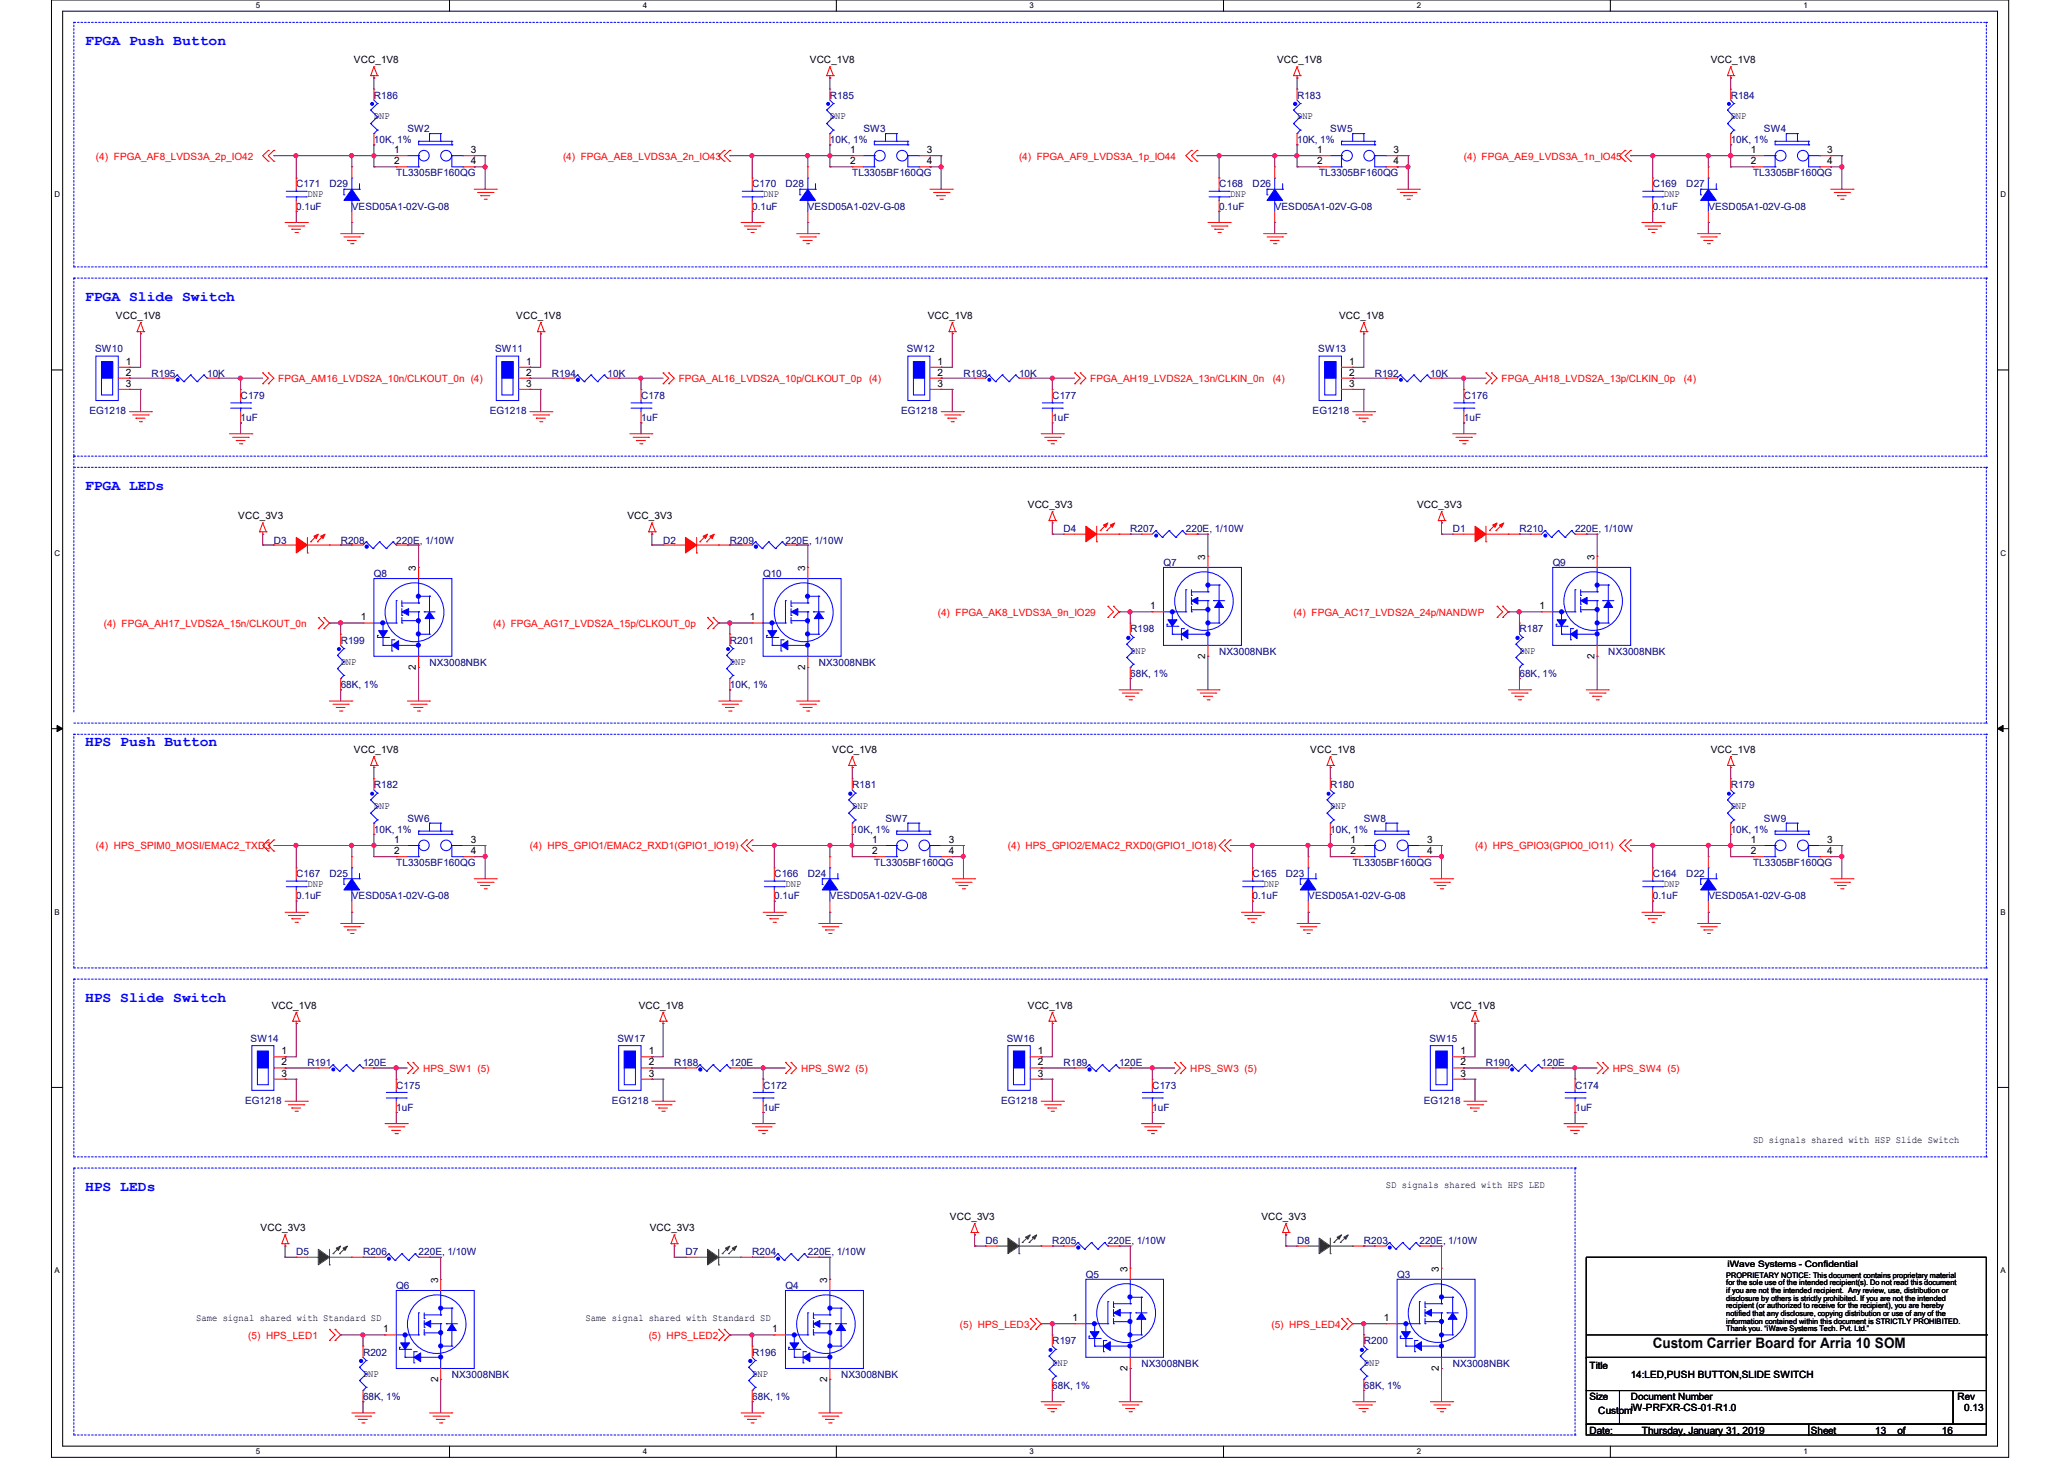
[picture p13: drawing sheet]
<svg xmlns="http://www.w3.org/2000/svg" width="297mm" height="210mm" viewBox="0 0 297 210" stroke-linecap="round" stroke-linejoin="round" font-family="sans-serif">
<defs><g id="words">
<g font-size="2.1" fill="#00f">
<text x="12.2" y="6.5">FPGA Push Button</text>
<text x="12.2" y="43.3">FPGA Slide Switch</text>
<text x="12.2" y="70.5">FPGA LEDs</text>
<text x="12.2" y="107.3">HPS Push Button</text>
<text x="12.2" y="144.1">HPS Slide Switch</text>
<text x="12.2" y="171.3">HPS LEDs</text>
</g>
<text font-size="2.1" x="237.8" y="193.9">Custom Carrier Board for Arria 10 SOM</text>
<g font-size="1.4">
<text x="50.9" y="9.1">VCC_1V8</text>
<text x="116.5" y="9.1">VCC_1V8</text>
<text x="183.8" y="9.1">VCC_1V8</text>
<text x="246.2" y="9.1">VCC_1V8</text>
<text x="53.8" y="17.2">DNP</text>
<text x="119.4" y="17.2">DNP</text>
<text x="186.6" y="17.2">DNP</text>
<text x="249" y="17.2">DNP</text>
<text x="56.7" y="22">1</text>
<text x="56.7" y="23.6">2</text>
<text x="67.7" y="22">3</text>
<text x="67.7" y="23.6">4</text>
<text x="122.3" y="22">1</text>
<text x="122.3" y="23.6">2</text>
<text x="133.4" y="22">3</text>
<text x="133.4" y="23.6">4</text>
<text x="189.5" y="22">1</text>
<text x="189.5" y="23.6">2</text>
<text x="200.5" y="22">3</text>
<text x="200.5" y="23.6">4</text>
<text x="251.9" y="22">1</text>
<text x="251.9" y="23.6">2</text>
<text x="262.9" y="22">3</text>
<text x="262.9" y="23.6">4</text>
<text x="44.2" y="28.4">DNP</text>
<text x="109.8" y="28.4">DNP</text>
<text x="177" y="28.4">DNP</text>
<text x="239.4" y="28.4">DNP</text>
<text x="16.7" y="45.8">VCC_1V8</text>
<text x="74.3" y="45.8">VCC_1V8</text>
<text x="133.5" y="45.8">VCC_1V8</text>
<text x="192.7" y="45.8">VCC_1V8</text>
<text x="18.1" y="52.5">1</text>
<text x="75.7" y="52.5">1</text>
<text x="134.9" y="52.5">1</text>
<text x="194.1" y="52.5">1</text>
<text x="18.1" y="54">2</text>
<text x="18.1" y="55.6">3</text>
<text x="75.7" y="54">2</text>
<text x="75.7" y="55.6">3</text>
<text x="134.9" y="54">2</text>
<text x="134.9" y="55.6">3</text>
<text x="194.1" y="54">2</text>
<text x="194.1" y="55.6">3</text>
<text x="34.3" y="74.6">VCC_3V3</text>
<text x="90.3" y="74.6">VCC_3V3</text>
<text x="147.9" y="73.1">VCC_3V3</text>
<text x="203.9" y="73.1">VCC_3V3</text>
<text x="59.9" y="82.1" transform="rotate(-90 59.9 82.1)">3</text>
<text x="115.9" y="82.1" transform="rotate(-90 115.9 82.1)">3</text>
<text x="173.4" y="80.5" transform="rotate(-90 173.4 80.5)">3</text>
<text x="229.5" y="80.5" transform="rotate(-90 229.5 80.5)">3</text>
<text x="51.9" y="89.2">1</text>
<text x="107.9" y="89.2">1</text>
<text x="165.5" y="87.6">1</text>
<text x="221.5" y="87.6">1</text>
<text x="49" y="95.6">DNP</text>
<text x="105" y="95.6">DNP</text>
<text x="162.6" y="94">DNP</text>
<text x="173.4" y="94.7" transform="rotate(-90 173.4 94.7)">2</text>
<text x="218.7" y="94">DNP</text>
<text x="229.5" y="94.7" transform="rotate(-90 229.5 94.7)">2</text>
<text x="59.9" y="96.3" transform="rotate(-90 59.9 96.3)">2</text>
<text x="115.9" y="96.3" transform="rotate(-90 115.9 96.3)">2</text>
<text x="50.9" y="108.2">VCC_1V8</text>
<text x="119.8" y="108.2">VCC_1V8</text>
<text x="188.6" y="108.2">VCC_1V8</text>
<text x="246.2" y="108.2">VCC_1V8</text>
<text x="53.8" y="116.4">DNP</text>
<text x="122.6" y="116.4">DNP</text>
<text x="191.4" y="116.4">DNP</text>
<text x="249" y="116.4">DNP</text>
<text x="56.7" y="121.2">1</text>
<text x="56.7" y="122.9">2</text>
<text x="67.7" y="121.2">3</text>
<text x="67.7" y="122.9">4</text>
<text x="125.5" y="121.2">1</text>
<text x="125.5" y="122.9">2</text>
<text x="136.5" y="121.2">3</text>
<text x="136.5" y="122.9">4</text>
<text x="194.4" y="121.2">1</text>
<text x="194.4" y="122.9">2</text>
<text x="205.4" y="121.2">3</text>
<text x="205.4" y="122.9">4</text>
<text x="251.9" y="121.2">1</text>
<text x="251.9" y="122.9">2</text>
<text x="262.9" y="121.2">3</text>
<text x="262.9" y="122.9">4</text>
<text x="44.2" y="127.6">DNP</text>
<text x="113" y="127.6">DNP</text>
<text x="181.8" y="127.6">DNP</text>
<text x="239.4" y="127.6">DNP</text>
<text x="39.1" y="145.1">VCC_1V8</text>
<text x="91.9" y="145.1">VCC_1V8</text>
<text x="147.9" y="145.1">VCC_1V8</text>
<text x="208.7" y="145.1">VCC_1V8</text>
<text x="40.5" y="151.6">1</text>
<text x="40.5" y="153.3">2</text>
<text x="40.5" y="154.9">3</text>
<text x="93.3" y="151.6">1</text>
<text x="93.3" y="153.3">2</text>
<text x="93.3" y="154.9">3</text>
<text x="149.4" y="151.6">1</text>
<text x="149.4" y="153.3">2</text>
<text x="149.4" y="154.9">3</text>
<text x="210.1" y="151.6">1</text>
<text x="210.1" y="153.3">2</text>
<text x="210.1" y="154.9">3</text>
<text x="252.3" y="164.4">SD signals shared with HSP Slide Switch</text>
<text x="199.4" y="170.8">SD signals shared with HPS LED</text>
<text x="37.5" y="177.1">VCC_3V3</text>
<text x="93.5" y="177.1">VCC_3V3</text>
<text x="136.7" y="175.5">VCC_3V3</text>
<text x="181.5" y="175.5">VCC_3V3</text>
<text x="63" y="184.5" transform="rotate(-90 63 184.5)">3</text>
<text x="119" y="184.5" transform="rotate(-90 119 184.5)">3</text>
<text x="162.3" y="182.9" transform="rotate(-90 162.3 182.9)">3</text>
<text x="207.1" y="182.9" transform="rotate(-90 207.1 182.9)">3</text>
<text x="28.2" y="190">Same signal shared with Standard SD</text>
<text x="55.1" y="191.6">1</text>
<text x="84.2" y="190">Same signal shared with Standard SD</text>
<text x="111.1" y="191.6">1</text>
<text x="154.3" y="190">1</text>
<text x="199.1" y="190">1</text>
<text x="151.4" y="196.4">DNP</text>
<text x="162.3" y="197.1" transform="rotate(-90 162.3 197.1)">2</text>
<text x="196.3" y="196.4">DNP</text>
<text x="207.1" y="197.1" transform="rotate(-90 207.1 197.1)">2</text>
<text x="228.7" y="196.9">Title</text>
<text x="52.2" y="198">DNP</text>
<text x="63" y="198.8" transform="rotate(-90 63 198.8)">2</text>
<text x="108.2" y="198">DNP</text>
<text x="119" y="198.8" transform="rotate(-90 119 198.8)">2</text>
<text x="228.7" y="201.4">Size</text>
<text x="230" y="203.5">Custom</text>
<text x="234.7" y="203">iW-PRFXR-CS-01-R1.0</text>
<text x="234.7" y="198.2">14:LED,PUSH BUTTON,SLIDE SWITCH</text>
<text x="234.7" y="201.4">Document Number</text>
<text x="281.7" y="201.4">Rev</text>
<text x="282.7" y="203">0.13</text>
<text x="228.7" y="206.2">Date:</text>
<text x="236.3" y="206.2">Thursday, January 31, 2019</text>
<text x="260.6" y="206.2">Sheet</text>
<text x="269.8" y="206.2">13</text>
<text x="273.1" y="206.2">of</text>
<text x="279.4" y="206.2">16</text>
</g>
<g font-size="1.4" fill="#000080">
<text x="53.8" y="14.2">R186</text>
<text x="119.4" y="14.2">R185</text>
<text x="186.6" y="14.2">R183</text>
<text x="249" y="14.2">R184</text>
<text x="53.8" y="20.6">10K, 1%</text>
<text x="58.6" y="19">SW2</text>
<text x="119.4" y="20.6">10K, 1%</text>
<text x="124.2" y="19">SW3</text>
<text x="186.6" y="20.6">10K, 1%</text>
<text x="191.4" y="19">SW5</text>
<text x="249" y="20.6">10K, 1%</text>
<text x="253.8" y="19">SW4</text>
<text x="42.6" y="27">C171</text>
<text x="47.4" y="27">D29</text>
<text x="57" y="25.4">TL3305BF160QG</text>
<text x="108.2" y="27">C170</text>
<text x="113" y="27">D28</text>
<text x="122.6" y="25.4">TL3305BF160QG</text>
<text x="175.4" y="27">C168</text>
<text x="180.3" y="27">D26</text>
<text x="189.8" y="25.4">TL3305BF160QG</text>
<text x="237.8" y="27">C169</text>
<text x="242.7" y="27">D27</text>
<text x="252.3" y="25.4">TL3305BF160QG</text>
<text x="42.6" y="30.2">0.1uF</text>
<text x="50.6" y="30.2">VESD05A1-02V-G-08</text>
<text x="108.2" y="30.2">0.1uF</text>
<text x="116.2" y="30.2">VESD05A1-02V-G-08</text>
<text x="175.4" y="30.2">0.1uF</text>
<text x="183.4" y="30.2">VESD05A1-02V-G-08</text>
<text x="237.8" y="30.2">0.1uF</text>
<text x="245.8" y="30.2">VESD05A1-02V-G-08</text>
<text x="13.7" y="50.6">SW10</text>
<text x="71.2" y="50.6">SW11</text>
<text x="130.5" y="50.6">SW12</text>
<text x="189.7" y="50.6">SW13</text>
<text x="12.9" y="59.6">EG1218</text>
<text x="21.8" y="54.2">R195</text>
<text x="29.8" y="54.2">10K</text>
<text x="34.6" y="57.4">C179</text>
<text x="70.5" y="59.6">EG1218</text>
<text x="79.4" y="54.2">R194</text>
<text x="87.4" y="54.2">10K</text>
<text x="92.2" y="57.4">C178</text>
<text x="129.7" y="59.6">EG1218</text>
<text x="138.6" y="54.2">R193</text>
<text x="146.6" y="54.2">10K</text>
<text x="151.4" y="57.4">C177</text>
<text x="188.9" y="59.6">EG1218</text>
<text x="197.8" y="54.2">R192</text>
<text x="205.8" y="54.2">10K</text>
<text x="210.7" y="57.4">C176</text>
<text x="34.6" y="60.6">1uF</text>
<text x="92.2" y="60.6">1uF</text>
<text x="151.4" y="60.6">1uF</text>
<text x="210.7" y="60.6">1uF</text>
<text x="153" y="76.6">D4</text>
<text x="162.6" y="76.6">R207</text>
<text x="170.6" y="76.6">220E, 1/10W</text>
<text x="209" y="76.6">D1</text>
<text x="218.7" y="76.6">R210</text>
<text x="226.7" y="76.6">220E, 1/10W</text>
<text x="39.4" y="78.2">D3</text>
<text x="49" y="78.2">R208</text>
<text x="53.8" y="83">Q8</text>
<text x="57" y="78.2">220E, 1/10W</text>
<text x="95.4" y="78.2">D2</text>
<text x="105" y="78.2">R209</text>
<text x="109.8" y="83">Q10</text>
<text x="113" y="78.2">220E, 1/10W</text>
<text x="167.4" y="81.4">Q7</text>
<text x="223.4" y="81.4">Q9</text>
<text x="49" y="92.6">R199</text>
<text x="61.8" y="95.8">NX3008NBK</text>
<text x="105" y="92.6">R201</text>
<text x="117.8" y="95.8">NX3008NBK</text>
<text x="162.6" y="91">R198</text>
<text x="175.4" y="94.2">NX3008NBK</text>
<text x="218.7" y="91">R187</text>
<text x="231.4" y="94.2">NX3008NBK</text>
<text x="49" y="99">68K, 1%</text>
<text x="105" y="99">10K, 1%</text>
<text x="162.6" y="97.4">68K, 1%</text>
<text x="218.7" y="97.4">68K, 1%</text>
<text x="53.8" y="113.4">R182</text>
<text x="122.6" y="113.4">R181</text>
<text x="191.4" y="113.4">R180</text>
<text x="249" y="113.4">R179</text>
<text x="53.8" y="119.8">10K, 1%</text>
<text x="58.6" y="118.2">SW6</text>
<text x="122.6" y="119.8">10K, 1%</text>
<text x="127.4" y="118.2">SW7</text>
<text x="191.4" y="119.8">10K, 1%</text>
<text x="196.3" y="118.2">SW8</text>
<text x="249" y="119.8">10K, 1%</text>
<text x="253.8" y="118.2">SW9</text>
<text x="57" y="124.6">TL3305BF160QG</text>
<text x="125.8" y="124.6">TL3305BF160QG</text>
<text x="194.6" y="124.6">TL3305BF160QG</text>
<text x="252.3" y="124.6">TL3305BF160QG</text>
<text x="42.6" y="126.2">C167</text>
<text x="42.6" y="129.4">0.1uF</text>
<text x="47.4" y="126.2">D25</text>
<text x="50.6" y="129.4">VESD05A1-02V-G-08</text>
<text x="111.4" y="126.2">C166</text>
<text x="111.4" y="129.4">0.1uF</text>
<text x="116.2" y="126.2">D24</text>
<text x="119.4" y="129.4">VESD05A1-02V-G-08</text>
<text x="180.3" y="126.2">C165</text>
<text x="180.3" y="129.4">0.1uF</text>
<text x="185" y="126.2">D23</text>
<text x="188.3" y="129.4">VESD05A1-02V-G-08</text>
<text x="237.8" y="126.2">C164</text>
<text x="237.8" y="129.4">0.1uF</text>
<text x="242.7" y="126.2">D22</text>
<text x="245.8" y="129.4">VESD05A1-02V-G-08</text>
<text x="36.1" y="149.9">SW14</text>
<text x="88.9" y="149.9">SW17</text>
<text x="144.9" y="149.9">SW16</text>
<text x="205.7" y="149.9">SW15</text>
<text x="44.2" y="153.4">R191</text>
<text x="52.2" y="153.4">120E</text>
<text x="97" y="153.4">R188</text>
<text x="105" y="153.4">120E</text>
<text x="153" y="153.4">R189</text>
<text x="161" y="153.4">120E</text>
<text x="213.8" y="153.4">R190</text>
<text x="221.8" y="153.4">120E</text>
<text x="35.3" y="158.8">EG1218</text>
<text x="57" y="156.6">C175</text>
<text x="57" y="159.8">1uF</text>
<text x="88.1" y="158.8">EG1218</text>
<text x="109.8" y="156.6">C172</text>
<text x="109.8" y="159.8">1uF</text>
<text x="144.1" y="158.8">EG1218</text>
<text x="165.8" y="156.6">C173</text>
<text x="165.8" y="159.8">1uF</text>
<text x="204.9" y="158.8">EG1218</text>
<text x="226.7" y="156.6">C174</text>
<text x="226.7" y="159.8">1uF</text>
<text x="141.8" y="179">D6</text>
<text x="151.4" y="179">R205</text>
<text x="159.4" y="179">220E, 1/10W</text>
<text x="186.6" y="179">D8</text>
<text x="196.3" y="179">R203</text>
<text x="204.3" y="179">220E, 1/10W</text>
<text x="42.6" y="180.6">D5</text>
<text x="52.2" y="180.6">R206</text>
<text x="57" y="185.4">Q6</text>
<text x="60.2" y="180.6">220E, 1/10W</text>
<text x="98.6" y="180.6">D7</text>
<text x="108.2" y="180.6">R204</text>
<text x="113" y="185.4">Q4</text>
<text x="116.2" y="180.6">220E, 1/10W</text>
<text x="156.3" y="183.8">Q5</text>
<text x="201" y="183.8">Q3</text>
<text x="52.2" y="195">R202</text>
<text x="108.2" y="195">R196</text>
<text x="151.4" y="193.4">R197</text>
<text x="164.3" y="196.6">NX3008NBK</text>
<text x="196.3" y="193.4">R200</text>
<text x="209" y="196.6">NX3008NBK</text>
<text x="52.2" y="201.4">68K, 1%</text>
<text x="65" y="198.2">NX3008NBK</text>
<text x="108.2" y="201.4">68K, 1%</text>
<text x="121" y="198.2">NX3008NBK</text>
<text x="151.4" y="199.8">68K, 1%</text>
<text x="196.3" y="199.8">68K, 1%</text>
</g>
<g font-size="1.4" fill="#f00">
<text x="13.8" y="23">(4) FPGA_AF8_LVDS3A_2p_IO42</text>
<text x="81" y="23">(4) FPGA_AE8_LVDS3A_2n_IO43</text>
<text x="146.6" y="23">(4) FPGA_AF9_LVDS3A_1p_IO44</text>
<text x="210.7" y="23">(4) FPGA_AE9_LVDS3A_1n_IO45</text>
<text x="40" y="55">FPGA_AM16_LVDS2A_10n/CLKOUT_0n (4)</text>
<text x="97.7" y="55">FPGA_AL16_LVDS2A_10p/CLKOUT_0p</text>
<text x="125.1" y="55">(4)</text>
<text x="156.9" y="55">FPGA_AH19_LVDS2A_13n/CLKIN_0n</text>
<text x="183.1" y="55">(4)</text>
<text x="216.1" y="55">FPGA_AH18_LVDS2A_13p/CLKIN_0p</text>
<text x="242.3" y="55">(4)</text>
<text x="135" y="88.6">(4) FPGA_AK8_LVDS3A_9n_IO29</text>
<text x="186.1" y="88.6">(4) FPGA_AC17_LVDS2A_24p/NANDWP</text>
<text x="14.9" y="90.2">(4) FPGA_AH17_LVDS2A_15n/CLKOUT_0n</text>
<text x="71" y="90.2">(4) FPGA_AG17_LVDS2A_15p/CLKOUT_0p</text>
<text x="13.8" y="122.2">(4) HPS_SPIM0_MOSI/EMAC2_TXD3</text>
<text x="76.2" y="122.2">(4) HPS_GPIO1/EMAC2_RXD1(GPIO1_IO19)</text>
<text x="145" y="122.2">(4) HPS_GPIO2/EMAC2_RXD0(GPIO1_IO18)</text>
<text x="212.3" y="122.2">(4) HPS_GPIO3(GPIO0_IO11)</text>
<text x="60.9" y="154.2">HPS_SW1 (5)</text>
<text x="115.3" y="154.2">HPS_SW2 (5)</text>
<text x="171.3" y="154.2">HPS_SW3 (5)</text>
<text x="232.1" y="154.2">HPS_SW4 (5)</text>
<text x="138.1" y="191">(5) HPS_LED3</text>
<text x="183" y="191">(5) HPS_LED4</text>
<text x="35.7" y="192.6">(5) HPS_LED1</text>
<text x="93.3" y="192.6">(5) HPS_LED2</text>
</g>
<text font-size="1.3" x="248.6" y="182.3">iWave Systems - Confidential</text>
<g font-size="1.1">
<text x="36.8" y="1.1">5</text>
<text x="92.5" y="1.1">4</text>
<text x="148.2" y="1.1">3</text>
<text x="203.9" y="1.1">2</text>
<text x="259.5" y="1.1">1</text>
<text x="7.8" y="28.4">D</text>
<text x="287.9" y="28.4">D</text>
<text x="7.8" y="80">C</text>
<text x="287.9" y="80">C</text>
<text x="7.8" y="131.6">B</text>
<text x="287.9" y="131.6">B</text>
<text x="7.8" y="183.2">A</text>
<text x="248.4" y="183.8">PROPRIETARY NOTICE: This document contains proprietary material</text>
<text x="248.4" y="184.9">for the sole use of the intended recipient(s). Do not read this document</text>
<text x="287.9" y="183.2">A</text>
<text x="248.4" y="186">if you are not the intended recipient. Any review, use, distribution or</text>
<text x="248.4" y="187.1">disclosure by others is strictly prohibited. If you are not the intended</text>
<text x="248.4" y="188.2">recipient (or authorized to receive for the recipient), you are hereby</text>
<text x="248.4" y="189.3">notified that any disclosure, copying distribution or use of any of the</text>
<text x="248.4" y="190.4">information contained within this document is STRICTLY PROHIBITED.</text>
<text x="248.4" y="191.5">Thank you. “iWave Systems Tech. Pvt. Ltd.”</text>
<text x="36.8" y="209.2">5</text>
<text x="92.5" y="209.2">4</text>
<text x="148.2" y="209.2">3</text>
<text x="203.9" y="209.2">2</text>
<text x="259.5" y="209.2">1</text>
</g>
</g></defs>
<path d="M7.4 0h281.7v209.6h-281.7zM9 1.6h278.4v206.4h-278.4z" fill="none" stroke="#000" stroke-width=".14"/>
<g fill="#fff">
<path d="M36.8 .2h.6v1.2h-.6z"/>
<path d="M36.8 208.2h.6v1.2h-.6z"/>
</g>
<path d="M64.7 0v1.6M64.7 208v1.6" fill="none" stroke="#000" stroke-width=".14"/>
<g fill="#fff">
<path d="M92.5 .2h.6v1.2h-.6z"/>
<path d="M92.5 208.2h.6v1.2h-.6z"/>
</g>
<path d="M120.4 0v1.6M120.4 208v1.6" fill="none" stroke="#000" stroke-width=".14"/>
<g fill="#fff">
<path d="M148.2 .2h.6v1.2h-.6z"/>
<path d="M148.2 208.2h.6v1.2h-.6z"/>
</g>
<path d="M176.1 0v1.6M176.1 208v1.6" fill="none" stroke="#000" stroke-width=".14"/>
<g fill="#fff">
<path d="M203.9 .2h.6v1.2h-.6z"/>
<path d="M203.9 208.2h.6v1.2h-.6z"/>
</g>
<path d="M231.7 0v1.6M231.7 208v1.6" fill="none" stroke="#000" stroke-width=".14"/>
<g fill="#fff">
<path d="M259.5 .2h.6v1.2h-.6z"/>
<path d="M259.5 208.2h.6v1.2h-.6z"/>
<path d="M7.8 27.4h.8v1.2h-.8z"/>
<path d="M287.9 27.4h.7v1.2h-.7z"/>
<path d="M7.8 79h.8v1.2h-.8z"/>
<path d="M287.9 79h.7v1.2h-.7z"/>
</g>
<path d="M7.4 53.2h1.6M287.4 53.2h1.7" fill="none" stroke="#000" stroke-width=".14"/>
<g fill="#fff">
<path d="M7.8 130.6h.8v1.2h-.8z"/>
<path d="M287.9 130.6h.7v1.2h-.7z"/>
</g>
<path d="M7.4 104.8h1.6M287.4 104.8h1.7" fill="none" stroke="#000" stroke-width=".14"/>
<path d="M8.2 104.4l.8 .4-.8 .4zM287.4 104.8l.8-.4v.8z" fill="#000" stroke="#000" stroke-width=".14"/>
<g fill="#fff">
<path d="M7.8 182.2h.8v1.2h-.8z"/>
<path d="M287.9 182.2h.7v1.2h-.7z"/>
</g>
<path d="M7.4 156.4h1.6M287.4 156.4h1.7M228.3 195.2h57.5v4.8h-57.5zM228.3 195.4v-14.6h57.5v14.6M228.3 192h57.5M285.8 192h.1M228.3 200h4.7v4.9h-4.7zM228.3 204.9h32v1.5h-32zM233 200h48.1v4.9h-48.1zM260.3 204.9h25.5v1.5h-25.5zM281.1 200h4.7v4.9h-4.7z" fill="none" stroke="#000" stroke-width=".14"/>
<g fill="none" stroke="#00f" stroke-width=".14" stroke-dasharray=".3">
<path d="M10.6 3.2h275.2M10.6 3.2h.1M285.8 3.2h.1M10.6 38.4h275.2M10.6 38.4v-35.2M285.8 38.4h.1M285.8 38.4v-35.2M10.6 40h275.2M10.6 40h.1M285.8 40h.1M10.6 65.6h275.2M10.6 65.6v-25.6"/>
<path d="M10.6 67.2h275.2M10.6 65.6h.1M285.8 65.6h.1M285.8 67.2h.1M285.8 65.6v-25.6M10.6 104h275.2M10.6 102.4v-36.8M10.6 105.6h275.2M10.6 105.6h.1M285.8 104h.1M285.8 105.6h.1M285.8 104v-36.8"/>
<path d="M10.6 139.2v-33.6M10.6 139.2h275.2M285.8 139.2h.1M285.8 139.2v-33.6M10.6 140.8h275.2M10.6 140.8h.1M285.8 140.8h.1M10.6 168h216.1M10.6 166.4h275.2M10.6 166.4v-25.6M10.6 168h.1M226.7 168h.1"/>
<path d="M285.8 166.4v-25.6M285.8 166.4h.1M10.6 206.4h216.1M10.6 206.4v-38.4M226.7 206.4h.1M226.7 206.4v-38.4"/>
</g>
<g fill="none" stroke="#f00" stroke-width=".14">
<path d="M53.3 10.9h.1M53.3 10.9h1M53.8 11.2h.1M53.8 9.6h.1M53.8 12.8h.1M53.8 10.9v.3M53.8 12.8v1.6M53.8 19.2v1.6M53.8 9.6l.5 1.3M53.8 9.6l-.5 1.3M54.3 10.9h.1M119 10.9h.1"/>
<path d="M119 10.9h.9M119.4 11.2h.1M119.4 9.6h.1M119.4 12.8h.1M119.4 10.9v.3M119.4 12.8v1.6M119.4 19.2v1.6M119.4 9.6l.5 1.3M119.4 9.6l-.4 1.3M119.9 10.9h.1M186.1 10.9h.1M186.1 10.9h1"/>
<path d="M186.6 11.2h.1M186.6 9.6h.1M186.6 12.8h.1M186.6 10.9v.3M186.6 12.8v1.6M186.6 19.2v1.6M186.6 9.6l.5 1.3M186.6 9.6l-.5 1.3M187.1 10.9h.1M248.6 10.9h.1M248.6 10.9h.9M249 11.2h.1"/>
<path d="M249 9.6h.1M249 12.8h.1M249 10.9v.3M249 12.8v1.6M249 19.2v1.6M249 9.6l.5 1.3M249 9.6l-.4 1.3M249.5 10.9h.1M38.6 23.2h.1M38.6 21.6h.1M38.6 21.6l-.8 .8 .8 .8M39.4 23.2h.1"/>
<path d="M39.4 21.6h.1M39.4 21.6l-.8 .8 .8 .8M41 32h3.2M41.5 32.5h2.2M42 33h.1M42 33h1.3M42.5 33.4h.3M42.6 25.6h.1M42.6 30.4h.1M42.6 25.6v1.6M42.6 28.8v1.6M42.8 33.4h.1"/>
<path d="M43.7 32.5h.1M44.2 32h.1M49 33.6h3.2M49.5 34.1h2.2M50 34.6h.1M50 34.6h1.3M50.5 35.1h.3M50.6 32h.1M50.6 24h.1M50.6 24v1.6M50.6 30.4v1.6M50.8 35.1h.1"/>
<path d="M51.7 34.1h.1M52.2 33.6h.1M53.8 20.8h.1M57 22.4h.1M57 24h.1M57 22.4h1.6M57 24h1.6M66.6 22.4h1.6M66.6 24h1.6M68.2 22.4h.1M68.2 24h.1M68.2 27.2h3.2"/>
<path d="M68.7 27.7h2.3M69.2 28.2h.1M69.2 28.2h1.3M69.7 28.7h.3M70 28.7h.1M71 27.7h.1M71.4 27.2h.1M104.2 23.2h.1M104.2 21.6h.1M104.2 21.6l-.8 .8 .8 .8M105 23.2h.1M105 21.6h.1"/>
<path d="M105 21.6l-.8 .8 .8 .8M106.6 32h3.2M107.1 32.5h2.2M107.6 33h.1M107.6 33h1.3M108.1 33.4h.3M108.2 25.6h.1M108.2 30.4h.1M108.2 25.6v1.6M108.2 28.8v1.6M108.4 33.4h.1M109.3 32.5h.1"/>
<path d="M109.8 32h.1M114.6 33.6h3.2M115.1 34.1h2.2M115.6 34.6h.1M115.6 34.6h1.3M116.1 35.1h.3M116.2 32h.1M116.2 24h.1M116.2 24v1.6M116.2 30.4v1.6M116.4 35.1h.1M117.3 34.1h.1"/>
<path d="M117.8 33.6h.1M119.4 20.8h.1M122.6 22.4h.1M122.6 24h.1M122.6 22.4h1.6M122.6 24h1.6M132.2 22.4h1.6M132.2 24h1.6M133.8 22.4h.1M133.8 24h.1M133.8 27.2h3.2M134.3 27.7h2.3"/>
<path d="M134.8 28.2h.1M134.8 28.2h1.3M135.3 28.7h.3M135.6 28.7h.1M136.6 27.7h.1M137 27.2h.1M171.4 23.2h.1M171.4 21.6h.1M171.4 21.6l-.8 .8 .8 .8M172.3 23.2h.1M172.3 21.6h.1M172.3 21.6l-.9 .8 .9 .8"/>
<path d="M173.8 32h3.2M174.3 32.5h2.3M174.8 33h.1M174.8 33h1.3M175.3 33.4h.3M175.4 25.6h.1M175.4 30.4h.1M175.4 25.6v1.6M175.4 28.8v1.6M175.6 33.4h.1M176.6 32.5h.1M177 32h.1"/>
<path d="M181.8 33.6h3.2M182.3 34.1h2.3M182.8 34.6h.1M182.8 34.6h1.3M183.3 35.1h.3M183.4 32h.1M183.4 24h.1M183.4 24v1.6M183.4 30.4v1.6M183.6 35.1h.1M184.6 34.1h.1M185 33.6h.1"/>
<path d="M186.6 20.8h.1M189.8 22.4h.1M189.8 24h.1M189.8 22.4h1.6M189.8 24h1.6M199.4 22.4h1.6M199.4 24h1.6M201 22.4h.1M201 24h.1M201 27.2h3.3M201.5 27.7h2.3M202 28.2h.1"/>
<path d="M202 28.2h1.3M202.5 28.7h.3M202.8 28.7h.1M203.8 27.7h.1M204.3 27.2h.1M233.8 23.2h.1M233.8 21.6h.1M233.8 21.6l-.8 .8 .8 .8M234.7 23.2h.1M234.7 21.6h.1M234.7 21.6l-.9 .8 .9 .8M236.3 32h3.1"/>
<path d="M236.7 32.5h2.3M237.2 33h.1M237.2 33h1.3M237.7 33.4h.3M237.8 25.6h.1M237.8 30.4h.1M237.8 25.6v1.6M237.8 28.8v1.6M238 33.4h.1M239 32.5h.1M239.4 32h.1M244.3 33.6h3.1"/>
<path d="M244.7 34.1h2.3M245.2 34.6h.1M245.2 34.6h1.3M245.7 35.1h.3M245.8 32h.1M245.8 24h.1M245.8 24v1.6M245.8 30.4v1.6M246 35.1h.1M247 34.1h.1M247.4 33.6h.1M249 20.8h.1"/>
<path d="M252.3 22.4h.1M252.3 24h.1M252.3 22.4h1.5M252.3 24h1.5M261.8 22.4h1.6M261.8 24h1.6M263.4 22.4h.1M263.4 24h.1M263.4 27.2h3.3M263.9 27.7h2.2M264.4 28.2h.1M264.4 28.2h1.3"/>
<path d="M264.9 28.7h.3M265.2 28.7h.1M266.1 27.7h.1M266.7 27.2h.1M17 54.4h1.6M17 52.8h1.6M17 56h1.6M18.6 52.8h.1M18.6 54.4h.1M18.6 56h.1M18.6 59.2h3.2M19.1 59.7h2.2"/>
<path d="M19.7 47.7h.1M19.7 47.7h1M20.2 48h.1M20.2 46.4h.1M20.2 47.7v.3M20.2 46.4l-.5 1.3M20.2 46.4l.5 1.3M20.7 47.7h.1M21.3 59.7h.1M21.8 59.2h.1M23.4 54.4h.1M23.4 54.4h1.6"/>
<path d="M29.8 54.4h1.6M31.4 54.4h.1M34.6 56h.1M34.6 56v1.6M34.6 59.2v1.6M37.8 55.2h.1M37.8 53.6h.1M37.8 53.6l.8 .8-.8 .8M38.6 55.2h.1M38.6 53.6h.1M38.6 53.6l.8 .8-.8 .8M74.6 54.4h1.6"/>
<path d="M74.6 52.8h1.6M74.6 56h1.6M76.2 52.8h.1M76.2 54.4h.1M76.2 56h.1M76.2 59.2h3.2M76.7 59.7h2.3M77.3 47.7h.1M77.3 47.7h1M77.8 48h.1M77.8 46.4h.1M77.8 47.7v.3"/>
<path d="M77.8 46.4l-.5 1.3M77.8 46.4l.5 1.3M78.3 47.7h.1M79 59.7h.1M79.4 59.2h.1M81 54.4h.1M81 54.4h1.6M87.4 54.4h1.6M89 54.4h.1M92.2 56h.1M92.2 56v1.6M92.2 59.2v1.6"/>
<path d="M95.4 55.2h.1M95.4 53.6h.1M95.4 53.6l.8 .8-.8 .8M96.2 55.2h.1M96.2 53.6h.1M96.2 53.6l.8 .8-.8 .8M133.8 54.4h1.6M133.8 52.8h1.6M133.8 56h1.6M135.4 52.8h.1M135.4 54.4h.1M135.4 56h.1"/>
<path d="M135.4 59.2h3.2M135.9 59.7h2.2M136.6 47.7h.1M136.6 47.7h.9M137 48h.1M137 46.4h.1M137 47.7v.3M137 46.4l-.4 1.3M137 46.4l.5 1.3M137.5 47.7h.1M138.1 59.7h.1M138.6 59.2h.1"/>
<path d="M140.3 54.4h.1M140.3 54.4h1.5M146.6 54.4h1.7M148.3 54.4h.1M151.4 56h.1M151.4 56v1.6M151.4 59.2v1.6M154.6 55.2h.1M154.6 53.6h.1M154.6 53.6l.8 .8-.8 .8M155.4 55.2h.1M155.4 53.6h.1"/>
<path d="M155.4 53.6l.9 .8-.9 .8M193 54.4h1.6M193 52.8h1.6M193 56h1.6M194.6 52.8h.1M194.6 54.4h.1M194.6 56h.1M194.6 59.2h3.2M195.1 59.7h2.3M195.7 47.7h.1M195.7 47.7h1M196.3 48h.1"/>
<path d="M196.3 46.4h.1M196.3 47.7v.3M196.3 46.4l-.6 1.3M196.3 46.4l.4 1.3M196.7 47.7h.1M197.4 59.7h.1M197.8 59.2h.1M199.4 54.4h.1M199.4 54.4h1.6M205.8 54.4h1.6M207.4 54.4h.1M210.7 56h.1"/>
<path d="M210.7 56v1.6M210.7 59.2v1.6M213.8 55.2h.1M213.8 53.6h.1M213.8 53.6l.8 .8-.8 .8M214.6 55.2h.1M214.6 53.6h.1M214.6 53.6l.8 .8-.8 .8M19.6 60.2h.1M19.6 60.2h1.3M20.1 60.7h.3M20.4 60.7h.1"/>
<path d="M33 62.4h3.2M33.5 62.9h2.2M34 63.4h.1M34 63.4h1.3M34.5 63.8h.3M34.6 60.8h.1M34.8 63.8h.1M35.7 62.9h.1M36.2 62.4h.1M37.3 76.5h.1M37.3 76.5h1M37.8 76.8h.1"/>
<path d="M37.8 75.2h.1M37.8 76.5v.3M37.8 75.2l-.5 1.3M37.8 75.2l.5 1.3M38.3 76.5h.1M39.4 78.4h.1M39.4 78.4h3.2M42.6 78.4h.1M44.2 79.5h.1M44.2 77.3v2.2M44.2 78.4h4.8M44.7 77.9h.1"/>
<path d="M45.7 77.9h.1M45.7 77l-1 .9M46.6 77l-.9 .9M47.4 78.4h.1M49 78.4h.1M50.6 78.4h.1M50.6 78.4h1.6M57 78.4h1.6M58.6 78.4h.1M77.2 60.2h.1M77.2 60.2h1.3M77.7 60.7h.3"/>
<path d="M78 60.7h.1M90.6 62.4h3.2M91.1 62.9h2.2M91.6 63.4h.1M91.6 63.4h1.3M92.1 63.8h.3M92.2 60.8h.1M92.4 63.8h.1M93.3 62.9h.1M93.3 76.5h.1M93.3 76.5h1M93.8 62.4h.1"/>
<path d="M93.8 76.8h.1M93.8 75.2h.1M93.8 76.5v.3M93.8 75.2l-.5 1.3M93.8 75.2l.5 1.3M94.3 76.5h.1M95.4 78.4h.1M95.4 78.4h3.2M98.6 78.4h.1M100.2 79.5h.1M100.2 78.4h4.8M100.2 77.3v2.2"/>
<path d="M100.7 77.9h.1M101.7 77.9h.1M101.7 77l-1 .9M102.6 77l-.9 .9M103.4 78.4h.1M105 78.4h.1M106.6 78.4h.1M106.6 78.4h1.6M113 78.4h1.6M114.6 78.4h.1M136.4 60.2h.1M136.4 60.2h1.3"/>
<path d="M136.9 60.7h.3M137.2 60.7h.1M149.8 62.4h3.2M150.3 62.9h2.3M150.8 63.4h.1M150.8 63.4h1.3M151 74.9h.1M151 74.9h.9M151.3 63.8h.3M151.4 75.2h.1M151.4 73.6h.1M151.4 60.8h.1"/>
<path d="M151.4 74.9v.3M151.4 73.6l-.4 1.3M151.4 73.6l.5 1.3M151.6 63.8h.1M151.9 74.9h.1M152.6 62.9h.1M153 62.4h.1M153 76.8h.1M153 76.8h3.3M156.3 76.8h.1M157.8 77.9h.1M157.8 76.8h4.8"/>
<path d="M157.8 75.7v2.2M158.3 76.3h.1M159.3 76.3h.1M159.3 75.4l-1 .9M160.2 75.4l-.9 .9M161 76.8h.1M162.6 76.8h.1M164.3 76.8h.1M164.3 76.8h1.5M170.6 76.8h1.7M172.3 76.8h.1M195.6 60.2h.1"/>
<path d="M195.6 60.2h1.3M196.1 60.7h.3M196.4 60.7h.1M207 74.9h.1M207 74.9h.9M207.4 75.2h.1M207.4 73.6h.1M207.4 74.9v.3M207.4 73.6l-.4 1.3M207.4 73.6l.5 1.3M207.9 74.9h.1M209 76.8h.1"/>
<path d="M209 62.4h3.3M209 76.8h3.3M209.5 62.9h2.3M210 63.4h.1M210 63.4h1.3M210.5 63.8h.3M210.7 60.8h.1M210.8 63.8h.1M211.8 62.9h.1M212.3 62.4h.1M212.3 76.8h.1M213.8 77.9h.1"/>
<path d="M213.8 76.8h4.9M213.8 75.7v2.2M214.3 76.3h.1M215.3 76.3h.1M215.3 75.4l-1 .9M216.2 75.4l-.9 .9M217 76.8h.1M218.7 76.8h.1M220.3 76.8h.1M220.3 76.8h1.5M226.7 76.8h1.6M228.3 76.8h.1"/>
<path d="M45.8 88.8h.1M45.8 90.4h.1M45.8 88.8l.8 .8-.8 .8M46.6 90.4h.1M46.6 88.8h.1M46.6 88.8l.8 .8-.8 .8M49 91.2h.1M49 99.2h.1M49 91.2v1.6M49 97.6v1.6M52.2 89.6h.1M52.2 89.6h1.6"/>
<path d="M60.2 96h.1M60.2 81.6h.1M60.2 81.6v1.6M60.2 94.4v1.6M101.8 88.8h.1M101.8 90.4h.1M101.8 88.8l.8 .8-.8 .8M102.6 90.4h.1M102.6 88.8h.1M102.6 88.8l.8 .8-.8 .8M105 91.2h.1M105 99.2h.1"/>
<path d="M105 91.2v1.6M105 97.6v1.6M108.2 89.6h.1M108.2 89.6h1.6M116.2 96h.1M116.2 81.6h.1M116.2 81.6v1.6M116.2 94.4v1.6M159.4 87.2h.1M159.4 88.8h.1M159.4 87.2l.8 .8-.8 .8M160.2 88.8h.1"/>
<path d="M160.2 87.2h.1M160.2 87.2l.8 .8-.8 .8M161 99.2h3.3M161.5 99.7h2.2M162.6 89.6h.1M162.6 97.6h.1M162.6 89.6v1.6M162.6 96v1.6M163.7 99.7h.1M164.3 99.2h.1M165.8 88h.1M165.8 88h1.6"/>
<path d="M172.3 99.2h3.1M172.7 99.7h2.3M173.8 94.4h.1M173.8 80h.1M173.8 80v1.6M173.8 92.8v1.6M175 99.7h.1M175.4 99.2h.1M215.4 87.2h.1M215.4 88.8h.1M215.4 87.2l.8 .8-.8 .8M216.2 88.8h.1"/>
<path d="M216.2 87.2h.1M216.2 87.2l.8 .8-.8 .8M217 99.2h3.3M217.5 99.7h2.3M218.7 89.6h.1M218.7 97.6h.1M218.7 89.6v1.6M218.7 96v1.6M219.8 99.7h.1M220.3 99.2h.1M221.8 88h.1M221.8 88h1.6"/>
<path d="M228.3 99.2h3.1M228.7 99.7h2.3M229.8 94.4h.1M229.8 80h.1M229.8 80v1.6M229.8 92.8v1.6M231 99.7h.1M231.4 99.2h.1M47.4 100.8h3.2M47.9 101.3h2.2M48.4 101.8h.1M48.4 101.8h1.3"/>
<path d="M48.9 102.3h.3M49.2 102.3h.1M50.1 101.3h.1M50.6 100.8h.1M53.3 110.1h.1M53.3 110.1h1M53.8 110.4h.1M53.8 108.8h.1M53.8 112h.1M53.8 110.1v.3M53.8 112v1.6M53.8 118.4v1.6"/>
<path d="M53.8 108.8l.5 1.3M53.8 108.8l-.5 1.3M54.3 110.1h.1M58.6 100.8h3.2M59.1 101.3h2.2M59.6 101.8h.1M59.6 101.8h1.3M60.1 102.3h.3M60.4 102.3h.1M61.3 101.3h.1M61.8 100.8h.1M103.4 100.8h3.2"/>
<path d="M103.9 101.3h2.2M104.4 101.8h.1M104.4 101.8h1.3M104.9 102.3h.3M105.2 102.3h.1M106.1 101.3h.1M106.6 100.8h.1M114.6 100.8h3.2M115.1 101.3h2.2M115.6 101.8h.1M115.6 101.8h1.3M116.1 102.3h.3"/>
<path d="M116.4 102.3h.1M117.3 101.3h.1M117.8 100.8h.1M122.1 110.1h.1M122.1 110.1h1M122.6 110.4h.1M122.6 108.8h.1M122.6 112h.1M122.6 110.1v.3M122.6 112v1.6M122.6 118.4v1.6M122.6 108.8l.5 1.3"/>
<path d="M122.6 108.8l-.5 1.3M123.1 110.1h.1M162 100.2h.1M162 100.2h1.3M162.5 100.7h.3M162.8 100.7h.1M173.2 100.2h.1M173.2 100.2h1.3M173.7 100.7h.3M174 100.7h.1M191 110.1h.1M191 110.1h.9"/>
<path d="M191.4 110.4h.1M191.4 108.8h.1M191.4 112h.1M191.4 110.1v.3M191.4 112v1.6M191.4 118.4v1.6M191.4 108.8l.5 1.3M191.4 108.8l-.4 1.3M191.9 110.1h.1M218 100.2h.1M218 100.2h1.3M218.5 100.7h.3"/>
<path d="M218.8 100.7h.1M229.2 100.2h.1M229.2 100.2h1.3M229.7 100.7h.3M230 100.7h.1M248.6 110.1h.1M248.6 110.1h.9M249 110.4h.1M249 108.8h.1M249 112h.1M249 110.1v.3M249 112v1.6"/>
<path d="M249 118.4v1.6M249 108.8l.5 1.3M249 108.8l-.4 1.3M249.5 110.1h.1M38.6 122.4h.1M38.6 120.8h.1M38.6 120.8l-.8 .8 .8 .8M39.4 122.4h.1M39.4 120.8h.1M39.4 120.8l-.8 .8 .8 .8M41 131.2h3.2M41.5 131.7h2.2"/>
<path d="M42 132.2h.1M42 132.2h1.3M42.5 132.7h.3M42.6 124.8h.1M42.6 129.6h.1M42.6 124.8v1.6M42.6 128v1.6M42.8 132.7h.1M43.7 131.7h.1M44.2 131.2h.1M49 132.8h3.2M49.5 133.3h2.2"/>
<path d="M50 133.8h.1M50 133.8h1.3M50.5 134.3h.3M50.6 131.2h.1M50.6 123.2h.1M50.6 123.2v1.6M50.6 129.6v1.6M50.8 134.3h.1M51.7 133.3h.1M52.2 132.8h.1M53.8 120h.1M57 121.6h.1"/>
<path d="M57 123.2h.1M57 121.6h1.6M57 123.2h1.6M66.6 121.6h1.6M66.6 123.2h1.6M68.2 121.6h.1M68.2 123.2h.1M68.2 126.4h3.2M68.7 126.9h2.3M69.2 127.4h.1M69.2 127.4h1.3M69.7 127.8h.3"/>
<path d="M70 127.8h.1M71 126.9h.1M71.4 126.4h.1M107.4 122.4h.1M107.4 120.8h.1M107.4 120.8l-.8 .8 .8 .8M108.2 122.4h.1M108.2 120.8h.1M108.2 120.8l-.8 .8 .8 .8M109.8 131.2h3.2M110.3 131.7h2.3M110.8 132.2h.1"/>
<path d="M110.8 132.2h1.3M111.3 132.7h.3M111.4 124.8h.1M111.4 129.6h.1M111.4 124.8v1.6M111.4 128v1.6M111.6 132.7h.1M112.6 131.7h.1M113 131.2h.1M117.8 132.8h3.2M118.3 133.3h2.3M118.8 133.8h.1"/>
<path d="M118.8 133.8h1.3M119.3 134.3h.3M119.4 131.2h.1M119.4 123.2h.1M119.4 123.2v1.6M119.4 129.6v1.6M119.6 134.3h.1M120.6 133.3h.1M121 132.8h.1M122.6 120h.1M125.8 121.6h.1M125.8 123.2h.1"/>
<path d="M125.8 121.6h1.6M125.8 123.2h1.6M135.4 121.6h1.6M135.4 123.2h1.6M137 121.6h.1M137 123.2h.1M137 126.4h3.3M137.5 126.9h2.2M138 127.4h.1M138 127.4h1.3M138.5 127.8h.3M138.8 127.8h.1"/>
<path d="M139.7 126.9h.1M140.3 126.4h.1M176.2 122.4h.1M176.2 120.8h.1M176.2 120.8l-.8 .8 .8 .8M177 122.4h.1M177 120.8h.1M177 120.8l-.8 .8 .8 .8M178.6 131.2h3.2M179.1 131.7h2.3M179.6 132.2h.1M179.6 132.2h1.3"/>
<path d="M180.1 132.7h.3M180.3 124.8h.1M180.3 129.6h.1M180.3 124.8v1.6M180.3 128v1.6M180.4 132.7h.1M181.4 131.7h.1M181.8 131.2h.1M186.6 132.8h3.2M187.1 133.3h2.3M187.6 133.8h.1M187.6 133.8h1.3"/>
<path d="M188.1 134.3h.3M188.3 131.2h.1M188.3 123.2h.1M188.3 123.2v1.6M188.3 129.6v1.6M188.4 134.3h.1M189.4 133.3h.1M189.8 132.8h.1M191.4 120h.1M194.6 121.6h.1M194.6 123.2h.1M194.6 121.6h1.7"/>
<path d="M194.6 123.2h1.7M204.3 121.6h1.5M204.3 123.2h1.5M205.8 121.6h.1M205.8 123.2h.1M205.8 126.4h3.2M206.3 126.9h2.3M206.8 127.4h.1M206.8 127.4h1.3M207.3 127.8h.3M207.6 127.8h.1M208.6 126.9h.1"/>
<path d="M209 126.4h.1M233.8 122.4h.1M233.8 120.8h.1M233.8 120.8l-.8 .8 .8 .8M234.7 122.4h.1M234.7 120.8h.1M234.7 120.8l-.9 .8 .9 .8M236.3 131.2h3.1M236.7 131.7h2.3M237.2 132.2h.1M237.2 132.2h1.3M237.7 132.7h.3"/>
<path d="M237.8 124.8h.1M237.8 129.6h.1M237.8 124.8v1.6M237.8 128v1.6M238 132.7h.1M239 131.7h.1M239.4 131.2h.1M244.3 132.8h3.1M244.7 133.3h2.3M245.2 133.8h.1M245.2 133.8h1.3M245.7 134.3h.3"/>
<path d="M245.8 131.2h.1M245.8 123.2h.1M245.8 123.2v1.6M245.8 129.6v1.6M246 134.3h.1M247 133.3h.1M247.4 132.8h.1M249 120h.1M252.3 121.6h.1M252.3 123.2h.1M252.3 121.6h1.5M252.3 123.2h1.5"/>
<path d="M261.8 121.6h1.6M261.8 123.2h1.6M263.4 121.6h.1M263.4 123.2h.1M263.4 126.4h3.3M263.9 126.9h2.2M264.4 127.4h.1M264.4 127.4h1.3M264.9 127.8h.3M265.2 127.8h.1M266.1 126.9h.1M266.7 126.4h.1"/>
<path d="M39.4 152h1.6M39.4 153.6h1.6M39.4 155.2h1.6M41 152h.1M41 153.6h.1M41 155.2h.1M41 158.4h3.2M41.5 158.9h2.2M42 159.4h.1M42 159.4h1.3M42.1 146.9h.1M42.1 146.9h1"/>
<path d="M42.5 159.9h.3M42.6 147.2h.1M42.6 145.6h.1M42.6 146.9v.3M42.6 145.6l-.5 1.3M42.6 145.6l.5 1.3M42.8 159.9h.1M43.1 146.9h.1M43.7 158.9h.1M44.2 158.4h.1M45.8 153.6h.1M45.8 153.6h1.6"/>
<path d="M52.2 153.6h1.6M53.8 153.6h.1M57 155.2h.1M57 155.2v1.6M57 158.4v1.6M58.6 154.4h.1M58.6 152.8h.1M58.6 152.8l.8 .8-.8 .8M59.4 154.4h.1M59.4 152.8h.1M59.4 152.8l.8 .8-.8 .8M92.2 152h1.6"/>
<path d="M92.2 153.6h1.6M92.2 155.2h1.6M93.8 152h.1M93.8 153.6h.1M93.8 155.2h.1M93.8 158.4h3.2M94.3 158.9h2.3M94.8 159.4h.1M94.8 159.4h1.3M95 146.9h.1M95 146.9h.9M95.2 159.9h.4"/>
<path d="M95.4 147.2h.1M95.4 145.6h.1M95.4 146.9v.3M95.4 145.6l-.4 1.3M95.4 145.6l.5 1.3M95.6 159.9h.1M95.9 146.9h.1M96.6 158.9h.1M97 158.4h.1M98.6 153.6h.1M98.6 153.6h1.6M105 153.6h1.6"/>
<path d="M106.6 153.6h.1M109.8 155.2h.1M109.8 155.2v1.6M109.8 158.4v1.6M113 154.4h.1M113 152.8h.1M113 152.8l.8 .8-.8 .8M113.8 154.4h.1M113.8 152.8h.1M113.8 152.8l.8 .8-.8 .8M148.3 152h1.5M148.3 153.6h1.5"/>
<path d="M148.3 155.2h1.5M149.8 152h.1M149.8 153.6h.1M149.8 155.2h.1M149.8 158.4h3.2M150.3 158.9h2.3M150.8 159.4h.1M150.8 159.4h1.3M151 146.9h.1M151 146.9h.9M151.3 159.9h.3M151.4 147.2h.1"/>
<path d="M151.4 145.6h.1M151.4 146.9v.3M151.4 145.6l-.4 1.3M151.4 145.6l.5 1.3M151.6 159.9h.1M151.9 146.9h.1M152.6 158.9h.1M153 158.4h.1M154.6 153.6h.1M154.6 153.6h1.7M161 153.6h1.6M162.6 153.6h.1"/>
<path d="M165.8 155.2h.1M165.8 155.2v1.6M165.8 158.4v1.6M169 154.4h.1M169 152.8h.1M169 152.8l.8 .8-.8 .8M169.8 154.4h.1M169.8 152.8h.1M169.8 152.8l.8 .8-.8 .8M209 152h1.7M209 153.6h1.7M209 155.2h1.7"/>
<path d="M210.7 152h.1M210.7 153.6h.1M210.7 155.2h.1M210.7 158.4h3.1M211.1 158.9h2.3M211.6 159.4h.1M211.6 159.4h1.3M211.8 146.9h.1M211.8 146.9h.9M212.1 159.9h.3M212.3 147.2h.1M212.3 145.6h.1"/>
<path d="M212.3 146.9v.3M212.3 145.6l-.5 1.3M212.3 145.6l.4 1.3M212.4 159.9h.1M212.7 146.9h.1M213.4 158.9h.1M213.8 158.4h.1M215.4 153.6h.1M215.4 153.6h1.6M221.8 153.6h1.6M223.4 153.6h.1M226.7 155.2h.1"/>
<path d="M226.7 155.2v1.6M226.7 158.4v1.6M229.8 154.4h.1M229.8 152.8h.1M229.8 152.8l.8 .8-.8 .8M230.6 154.4h.1M230.6 152.8h.1M230.6 152.8l.8 .8-.8 .8M40.6 178.9h.1M40.6 178.9h.9M41 179.2h.1M41 177.6h.1"/>
<path d="M41 178.9v.3M41 177.6l-.4 1.3M41 177.6l.5 1.3M41.5 178.9h.1M55.4 161.6h3.2M55.9 162.1h2.2M56.4 162.6h.1M56.4 162.6h1.3M56.9 163.1h.3M57 160h.1M57.2 163.1h.1M58.1 162.1h.1"/>
<path d="M58.6 161.6h.1M96.6 178.9h.1M96.6 178.9h.9M97 179.2h.1M97 177.6h.1M97 178.9v.3M97 177.6l-.4 1.3M97 177.6l.5 1.3M97.5 178.9h.1M108.2 161.6h3.2M108.7 162.1h2.3M109.2 162.6h.1"/>
<path d="M109.2 162.6h1.3M109.7 163.1h.3M109.8 160h.1M110 163.1h.1M111 162.1h.1M111.4 161.6h.1M139.7 177.3h.1M139.7 177.3h1M140.3 177.6h.1M140.3 176h.1M140.3 177.3v.3M140.3 176l-.6 1.3"/>
<path d="M140.3 176l.4 1.3M140.7 177.3h.1M141.8 179.2h.1M141.8 179.2h1.6M149.8 179.2h1.6M151.4 179.2h.1M153 179.2h.1M153 179.2h1.6M159.4 179.2h1.6M161 179.2h.1M164.3 161.6h3.1M164.7 162.1h2.3"/>
<path d="M165.2 162.6h.1M165.2 162.6h1.3M165.7 163.1h.3M165.8 160h.1M166 163.1h.1M167 162.1h.1M167.4 161.6h.1M184.6 177.3h.1M184.6 177.3h.9M185 177.6h.1M185 176h.1M185 177.3v.3"/>
<path d="M185 176l-.4 1.3M185 176l.5 1.3M185.5 177.3h.1M186.6 179.2h.1M186.6 179.2h1.7M194.6 179.2h1.7M196.3 179.2h.1M197.8 179.2h.1M197.8 179.2h1.6M204.3 179.2h1.5M205.8 179.2h.1M225 161.6h3.3"/>
<path d="M225.5 162.1h2.3M226 162.6h.1M226 162.6h1.3M226.5 163.1h.3M226.7 160h.1M226.8 163.1h.1M227.8 162.1h.1M228.3 161.6h.1M42.6 180.8h.1M42.6 180.8h1.6M47.4 191.2h.1M47.4 192.8h.1"/>
<path d="M47.4 191.2l.8 .8-.8 .8M48.2 192.8h.1M48.2 191.2h.1M48.2 191.2l.8 .8-.8 .8M50.6 180.8h1.6M52.2 180.8h.1M52.2 193.6h.1M52.2 193.6v1.6M53.8 180.8h.1M53.8 180.8h1.6M55.4 192h.1M55.4 192h1.6"/>
<path d="M60.2 180.8h1.6M61.8 180.8h.1M63.4 198.4h.1M63.4 184h.1M63.4 184v1.6M63.4 196.8v1.6M98.6 180.8h.1M98.6 180.8h1.6M103.4 191.2h.1M103.4 192.8h.1M103.4 191.2l.8 .8-.8 .8M104.2 192.8h.1"/>
<path d="M104.2 191.2h.1M104.2 191.2l.8 .8-.8 .8M106.6 180.8h1.6M108.2 193.6h.1M108.2 180.8h.1M108.2 193.6v1.6M109.8 180.8h.1M109.8 180.8h1.6M111.4 192h.1M111.4 192h1.6M116.2 180.8h1.6M117.8 180.8h.1"/>
<path d="M119.4 198.4h.1M119.4 184h.1M119.4 184v1.6M119.4 196.8v1.6M148.3 189.7h.1M148.3 191.2h.1M148.3 189.7l.8 .7-.8 .8M149.1 191.2h.1M149.1 189.7h.1M149.1 189.7l.7 .7-.7 .8M151.4 192h.1M151.4 192v1.6"/>
<path d="M151.4 198.4v1.6M154.6 190.4h.1M154.6 190.4h1.7M162.6 196.8h.1M162.6 182.4h.1M162.6 182.4v1.6M162.6 195.2v1.6M193 189.7h.1M193 191.2h.1M193 189.7l.8 .7-.8 .8M193.8 191.2h.1M193.8 189.7h.1"/>
<path d="M193.8 189.7l.8 .7-.8 .8M196.3 192h.1M196.3 192v1.6M196.3 198.4v1.6M199.4 190.4h.1M199.4 190.4h1.6M207.4 196.8h.1M207.4 182.4h.1M207.4 182.4v1.6M207.4 195.2v1.6M50.6 203.2h3.2M51.1 203.7h2.2"/>
<path d="M51.6 204.2h.1M51.6 204.2h1.3M52.1 204.7h.3M52.2 201.6h.1M52.2 200v1.6M52.4 204.7h.1M53.3 203.7h.1M53.8 203.2h.1M61.8 203.2h3.2M62.3 203.7h2.3M62.8 204.2h.1M62.8 204.2h1.3"/>
<path d="M63.2 204.7h.4M63.6 204.7h.1M64.6 203.7h.1M65 203.2h.1M106.6 203.2h3.2M107.1 203.7h2.2M107.6 204.2h.1M107.6 204.2h1.3M108.1 204.7h.3M108.2 201.6h.1M108.2 200v1.6M108.4 204.7h.1"/>
<path d="M109.3 203.7h.1M109.8 203.2h.1M117.8 203.2h3.2M118.3 203.7h2.3M118.8 204.2h.1M118.8 204.2h1.3M119.3 204.7h.3M119.6 204.7h.1M120.6 203.7h.1M121 203.2h.1M149.8 201.6h3.2M150.3 202.1h2.3"/>
<path d="M150.8 202.6h.1M150.8 202.6h1.3M151.3 203.1h.3M151.4 200h.1M151.6 203.1h.1M152.6 202.1h.1M153 201.6h.1M161 201.6h3.3M161.5 202.1h2.2M162 202.6h.1M162 202.6h1.3M162.5 203.1h.3"/>
<path d="M162.8 203.1h.1M163.7 202.1h.1M164.3 201.6h.1M194.6 201.6h3.2M195.1 202.1h2.3M195.6 202.6h.1M195.6 202.6h1.3M196.1 203.1h.3M196.3 200h.1M196.4 203.1h.1M197.4 202.1h.1M197.8 201.6h.1"/>
<path d="M205.8 201.6h3.2M206.3 202.1h2.3M206.8 202.6h.1M206.8 202.6h1.3M207.3 203.1h.3M207.6 203.1h.1M208.6 202.1h.1M209 201.6h.1"/>
</g>
<g fill="none" stroke="#00f" stroke-width=".14">
<path d="M53.3 15.8h.1M53.3 17.8h.1M53.3 15.8l1 1M53.3 17.8l1 .9M53.8 19.2h.1M53.8 14.4l.5 .5M54.3 14.9h.1M54.3 16.8h.1M54.3 18.7h.1M54.3 14.9l-1 .9M54.3 16.8l-1 1M54.3 18.7l-.5 .5"/>
<path d="M61.8 19.2h.1M61.8 19.2h1.6M61.8 19.2v1.1M63.4 19.2h.1M63.4 19.2v1.1M119 15.8h.1M119 17.8h.1M119 15.8l.9 1M119 17.8l.9 .9M119.4 19.2h.1M119.4 14.4l.5 .5M119.9 14.9h.1"/>
<path d="M119.9 16.8h.1M119.9 18.7h.1M119.9 14.9l-.9 .9M119.9 16.8l-.9 1M119.9 18.7l-.5 .5M127.4 19.2h.1M127.4 19.2v1.1M127.4 19.2h1.6M129 19.2h.1M129 19.2v1.1M186.1 15.8h.1M186.1 17.8h.1"/>
<path d="M186.1 15.8l1 1M186.1 17.8l1 .9M186.6 19.2h.1M186.6 14.4l.5 .5M187.1 14.9h.1M187.1 16.8h.1M187.1 18.7h.1M187.1 14.9l-1 .9M187.1 16.8l-1 1M187.1 18.7l-.5 .5M194.6 19.2h.1M194.6 19.2h1.7"/>
<path d="M194.6 19.2v1.1M196.3 19.2h.1M196.3 19.2v1.1M248.6 15.8h.1M248.6 17.8h.1M248.6 15.8l.9 1M248.6 17.8l.9 .9M249 19.2h.1M249 14.4l.5 .5M249.5 14.9h.1M249.5 16.8h.1M249.5 18.7h.1"/>
<path d="M249.5 14.9l-.9 .9M249.5 16.8l-.9 1M249.5 18.7l-.5 .5M257 19.2h.1M257 19.2h1.7M257 19.2v1.1M258.7 19.2h.1M258.7 19.2v1.1M41.2 28.3h2.9M41.2 27.5h2.9M42.6 27.5h.1M42.6 28.3h.1"/>
<path d="M42.6 27.2v.3M42.6 28.3v.5M44.1 28.3h.1M44.1 27.5h.1M49.5 27.2h.1M49.5 28h.1M49.5 27.2h2.2M49.5 27.2v.8M50.6 28.8h.1M50.6 25.6h.1M50.6 25.6v1.6M50.6 28.8v1.6"/>
<path d="M51.7 27.2h.1M51.7 26.4v.8M58.6 22.4h1.6M58.6 24h1.6M60.2 22.4h.1M60.2 20.3h.1M60.2 24h.1M60.2 20.3v.5h4.8M60.2 20.3h4.8M60.2 22.4v1.6M63.4 20.3h.1M65 20.8h.1"/>
<path d="M65 20.3h.1M65 22.4h.1M65 22.4h1.6M65 22.4v1.6h1.6M65 20.3v.5M66.6 24h.1M66.6 22.4h.1M106.8 28.3h2.9M106.8 27.5h2.9M108.2 27.5h.1M108.2 28.3h.1M108.2 27.2v.3"/>
<path d="M108.2 28.3v.5M109.7 28.3h.1M109.7 27.5h.1M115.1 27.2h.1M115.1 28h.1M115.1 27.2h2.2M115.1 27.2v.8M116.2 28.8h.1M116.2 25.6h.1M116.2 25.6v1.6M116.2 28.8v1.6M117.3 27.2h.1"/>
<path d="M117.3 26.4v.8M124.2 22.4h1.6M124.2 24h1.6M125.8 22.4h.1M125.8 20.3h.1M125.8 24h.1M125.8 20.3v.5h4.8M125.8 22.4v1.6M125.8 20.3h4.8M129 20.3h.1M130.6 20.8h.1M130.6 20.3h.1"/>
<path d="M130.6 22.4h.1M130.6 22.4h1.6M130.6 20.3v.5M130.6 22.4v1.6h1.6M132.2 24h.1M132.2 22.4h.1M174 28.3h2.9M174 27.5h2.9M175.4 27.5h.1M175.4 28.3h.1M175.4 27.2v.3M175.4 28.3v.5"/>
<path d="M176.9 28.3h.1M176.9 27.5h.1M182.3 27.2h.1M182.3 28h.1M182.3 27.2h2.3M182.3 27.2v.8M183.4 28.8h.1M183.4 25.6h.1M183.4 25.6v1.6M183.4 28.8v1.6M184.6 27.2h.1M184.6 26.4v.8"/>
<path d="M191.4 22.4h1.6M191.4 24h1.6M193 22.4h.1M193 20.3h.1M193 24h.1M193 20.3v.5h4.8M193 20.3h4.8M193 22.4v1.6M196.3 20.3h.1M197.8 20.8h.1M197.8 20.3h.1M197.8 22.4h.1"/>
<path d="M197.8 22.4h1.6M197.8 22.4v1.6h1.6M197.8 20.3v.5M199.4 24h.1M199.4 22.4h.1M236.4 28.3h2.9M236.4 27.5h2.9M237.8 27.5h.1M237.8 28.3h.1M237.8 27.2v.3M237.8 28.3v.5M239.3 28.3h.1"/>
<path d="M239.3 27.5h.1M244.7 27.2h.1M244.7 28h.1M244.7 27.2h2.3M244.7 27.2v.8M245.8 28.8h.1M245.8 25.6h.1M245.8 25.6v1.6M245.8 28.8v1.6M247 27.2h.1M247 26.4v.8M253.8 22.4h1.6"/>
<path d="M253.8 24h1.6M255.4 22.4h.1M255.4 20.3h.1M255.4 24h.1M255.4 20.3v.5h4.9M255.4 20.3h4.9M255.4 22.4v1.6M258.7 20.3h.1M260.3 20.8h.1M260.3 20.3h.1M260.3 22.4h.1M260.3 22.4h1.5"/>
<path d="M260.3 22.4v1.6h1.5M260.3 20.3v.5M261.8 24h.1M261.8 22.4h.1M13.8 51.2h3.2v6.4h-3.2zM14.6 52h1.6v4.8h-1.6zM25.5 53.9h.1M25.5 53.9l-.5 .5M25.5 53.9l1 1M26.5 54.9h.1M27.4 53.9h.1M27.4 53.9l-.9 1"/>
<path d="M27.4 53.9l1 1M28.4 54.9h.1M29.3 53.9h.1M29.3 53.9l-.9 1M29.3 53.9l.5 .5M29.8 54.4h.1M33.2 58.7h2.9M33.2 58h2.9M34.6 58h.1M34.6 58.7h.1M34.6 57.6v.4M34.6 58.7v.5"/>
<path d="M36.1 58.7h.1M36.1 58h.1M71.4 51.2h3.2v6.4h-3.2zM72.2 52h1.6v4.8h-1.6zM83.1 53.9h.1M83.1 53.9l-.5 .5M83.1 53.9l1 1M84.1 54.9h.1M85 53.9h.1M85 53.9l-.9 1M85 53.9l1 1M86 54.9h.1"/>
<path d="M87 53.9h.1M87 53.9l-1 1M87 53.9l.4 .5M87.4 54.4h.1M90.8 58.7h2.9M90.8 58h2.9M92.2 58h.1M92.2 58.7h.1M92.2 57.6v.4M92.2 58.7v.5M93.7 58.7h.1M93.7 58h.1"/>
<path d="M130.6 51.2h3.2v6.4h-3.2zM131.4 52h1.7v4.8h-1.7zM142.3 53.9h.1M142.3 53.9l-.5 .5M142.3 53.9l1 1M143.3 54.9h.1M144.2 53.9h.1M144.2 53.9l-.9 1M144.2 53.9l1 1M145.2 54.9h.1M146.1 53.9h.1M146.1 53.9l-.9 1"/>
<path d="M146.1 53.9l.5 .5M146.6 54.4h.1M150 58.7h2.9M150 58h2.9M151.4 58h.1M151.4 58.7h.1M151.4 57.6v.4M151.4 58.7v.5M152.9 58.7h.1M152.9 58h.1M189.8 51.2h3.2v6.4h-3.2zM190.6 52h1.6v4.8h-1.6z"/>
<path d="M201.5 53.9h.1M201.5 53.9l-.5 .5M201.5 53.9l1 1M202.5 54.9h.1M203.5 53.9h.1M203.5 53.9l-1 1M203.5 53.9l.9 1M204.4 54.9h.1M205.4 53.9h.1M205.4 53.9l-1 1M205.4 53.9l.4 .5M205.8 54.4h.1"/>
<path d="M209.2 58.7h2.9M209.2 58h2.9M210.7 58h.1M210.7 58.7h.1M210.7 57.6v.4M210.7 58.7v.5M212.1 58.7h.1M212.1 58h.1M52.7 77.9h.1M52.7 77.9l-.5 .5M52.7 77.9l1 1M53.7 78.9h.1"/>
<path d="M54.6 77.9h.1M54.6 77.9l-.9 1M54.6 77.9l1 1M55.6 78.9h.1M56.6 77.9h.1M56.6 77.9l-1 1M56.6 77.9l.4 .5M57 78.4h.1M108.7 77.9h.1M108.7 77.9l-.5 .5M108.7 77.9l1 1M109.7 78.9h.1"/>
<path d="M110.6 77.9h.1M110.6 77.9l-.9 1M110.6 77.9l1 1M111.6 78.9h.1M112.6 77.9h.1M112.6 77.9l-1 1M112.6 77.9l.4 .5M113 78.4h.1M166.3 76.3h.1M166.3 76.3l-.5 .5M166.3 76.3l1 1M167.3 77.3h.1"/>
<path d="M168.2 76.3h.1M168.2 76.3l-.9 1M168.2 76.3l1 1M169.2 77.3h.1M170.1 76.3h.1M170.1 76.3l-.9 1M170.1 76.3l.5 .5M170.6 76.8h.1M222.3 76.3h.1M222.3 76.3l-.5 .5M222.3 76.3l1 1M223.3 77.3h.1"/>
<path d="M224.2 76.3h.1M224.2 76.3l-.9 1M224.2 76.3l1 1M225.2 77.3h.1M226.1 76.3h.1M226.1 76.3l-.9 1M226.1 76.3l.6 .5M226.7 76.8h.1M48.6 94.3h.1M48.6 96.2h.1M48.6 94.3l.9 .9M48.6 96.2l.9 1"/>
<path d="M49 97.6h.1M49 92.8l.5 .5M49.5 93.3h.1M49.5 95.2h.1M49.5 97.2h.1M49.5 93.3l-.9 1M49.5 95.2l-.9 1M49.5 97.2l-.5 .4M53.8 83.2h11.2v11.2h-11.2zM53.8 89.6h3.2M54.3 91.4h.1M54.3 91.4v.3h1.6"/>
<path d="M55.1 89.6h.1M55.1 92.8h.1M55.1 92.8h5.1M55.1 89.6v3.2M55.9 91.7h.1M56.4 93.6h.1M56.7 92h.1M56.7 92h-.3v1.6M57 86.4h.1M57 89.6h.1M57 86.4v3.2M57.8 87.2h.1"/>
<path d="M57.8 88.5h.1M57.8 89.6h.1M57.8 89.3h2.1M57.8 86.7h2.4M57.8 86.4v.8M57.8 87.5v1M57.8 88.8v.8M58.8 88h1.4M59.9 89.3h.1M60.2 88h.1M60.2 86.7h.1M60.2 89.6h.1"/>
<path d="M60.2 92.8h.1M60.2 83.2v3.5M60.2 88v1M60.2 89.6v4.8M60.2 91.2h1.6M60.2 85.8h1.6M61 88h.1M61 88h1.6M61.8 85.8h.1M61.8 89h.1M61.8 91.2h.1M61.8 85.8v2.2"/>
<path d="M61.8 89v2.2M104.6 94.3h.1M104.6 96.2h.1M104.6 94.3l.9 .9M104.6 96.2l.9 1M105 97.6h.1M105 92.8l.5 .5M105.5 93.3h.1M105.5 95.2h.1M105.5 97.2h.1M105.5 93.3l-.9 1M105.5 95.2l-.9 1"/>
<path d="M105.5 97.2l-.5 .4M109.8 83.2h11.2v11.2h-11.2zM109.8 89.6h3.2M110.3 91.4h.1M110.3 91.4v.3h1.6M111.1 89.6h.1M111.1 92.8h.1M111.1 89.6v3.2M111.1 92.8h5.1M111.9 91.7h.1M112.4 93.6h.1M112.7 92h.1"/>
<path d="M112.7 92h-.3v1.6M113 86.4h.1M113 89.6h.1M113 86.4v3.2M113.8 87.2h.1M113.8 88.5h.1M113.8 89.6h.1M113.8 89.3h2.1M113.8 86.7h2.4M113.8 86.4v.8M113.8 87.5v1M113.8 88.8v.8"/>
<path d="M114.8 88h1.4M115.9 89.3h.1M116.2 88h.1M116.2 86.7h.1M116.2 89.6h.1M116.2 92.8h.1M116.2 83.2v3.5M116.2 88v1M116.2 89.6v4.8M116.2 91.2h1.6M116.2 85.8h1.6M117.1 88h.1"/>
<path d="M117.1 88h1.5M117.8 85.8h.1M117.8 89h.1M117.8 91.2h.1M117.8 85.8v2.2M117.8 89v2.2M162.1 92.7h.1M162.1 94.6h.1M162.1 92.7l1 .9M162.1 94.6l1 .9M162.6 96h.1M162.6 91.2l.5 .5"/>
<path d="M163.1 91.7h.1M163.1 93.6h.1M163.1 95.5h.1M163.1 91.7l-1 1M163.1 93.6l-1 1M163.1 95.5l-.5 .5M167.4 81.6h11.2v11.2h-11.2zM167.4 88h3.2M167.9 89.8h.1M167.9 89.8v.3h1.6M168.7 88h.1M168.7 91.2h.1"/>
<path d="M168.7 88v3.2M168.7 91.2h5.1M169.5 90.1h.1M170 92h.1M170.3 90.4h.1M170.3 90.4h-.3v1.6M170.6 84.8h.1M170.6 88h.1M170.6 84.8v3.2M171.4 85.6h.1M171.4 86.9h.1M171.4 88h.1"/>
<path d="M171.4 87.7h2.1M171.4 85.1h2.4M171.4 84.8v.8M171.4 85.9v1M171.4 87.2v.8M172.4 86.4h1.4M173.5 87.7h.1M173.8 86.4h.1M173.8 85.1h.1M173.8 88h.1M173.8 91.2h.1M173.8 81.6v3.5"/>
<path d="M173.8 86.4v1M173.8 88v4.8M173.8 84.2h1.6M173.8 89.6h1.6M174.6 86.4h.1M174.6 86.4h1.6M175.4 84.2h.1M175.4 87.4h.1M175.4 89.6h.1M175.4 84.2v2.2M175.4 87.4v2.2M218.1 92.7h.1"/>
<path d="M218.1 94.6h.1M218.1 92.7l1 .9M218.1 94.6l1 .9M218.7 96h.1M218.7 91.2l.4 .5M219.1 91.7h.1M219.1 93.6h.1M219.1 95.5h.1M219.1 91.7l-1 1M219.1 93.6l-1 1M219.1 95.5l-.4 .5M223.4 81.6h11.3v11.2h-11.3z"/>
<path d="M223.4 88h3.3M223.9 89.8h.1M223.9 89.8v.3h1.6M224.7 88h.1M224.7 91.2h.1M224.7 91.2h5.1M224.7 88v3.2M225.5 90.1h.1M226 92h.1M226.3 90.4h.1M226.3 90.4h-.3v1.6M226.7 84.8h.1"/>
<path d="M226.7 88h.1M226.7 84.8v3.2M227.5 85.6h.1M227.5 86.9h.1M227.5 88h.1M227.5 87.7h2M227.5 85.1h2.3M227.5 84.8v.8M227.5 85.9v1M227.5 87.2v.8M228.4 86.4h1.4M229.5 87.7h.1"/>
<path d="M229.8 86.4h.1M229.8 85.1h.1M229.8 88h.1M229.8 91.2h.1M229.8 84.2h1.6M229.8 89.6h1.6M229.8 81.6v3.5M229.8 86.4v1M229.8 88v4.8M230.6 86.4h.1M230.6 86.4h1.6M231.4 84.2h.1"/>
<path d="M231.4 87.4h.1M231.4 89.6h.1M231.4 84.2v2.2M231.4 87.4v2.2M53.3 115.1h.1M53.3 117h.1M53.3 115.1l1 .9M53.3 117l1 .9M53.8 118.4h.1M53.8 113.6l.5 .5M54.3 114.1h.1M54.3 116h.1"/>
<path d="M54.3 117.9h.1M54.3 114.1l-1 1M54.3 116l-1 1M54.3 117.9l-.5 .5M60.2 119.5h.1M60.2 119.5v.5h4.8M60.2 119.5h4.8M61.8 118.4h.1M61.8 118.4v1.1M61.8 118.4h1.6M63.4 118.4h.1M63.4 119.5h.1"/>
<path d="M63.4 118.4v1.1M65 119.5h.1M65 119.5v.5M122.1 115.1h.1M122.1 117h.1M122.1 115.1l1 .9M122.1 117l1 .9M122.6 118.4h.1M122.6 113.6l.5 .5M123.1 114.1h.1M123.1 116h.1M123.1 117.9h.1"/>
<path d="M123.1 114.1l-1 1M123.1 116l-1 1M123.1 117.9l-.5 .5M129 119.5h.1M129 119.5v.5h4.8M129 119.5h4.8M130.6 118.4h.1M130.6 118.4v1.1M130.6 118.4h1.6M132.2 118.4h.1M132.2 119.5h.1M132.2 118.4v1.1"/>
<path d="M133.8 119.5h.1M133.8 119.5v.5M191 115.1h.1M191 117h.1M191 115.1l.9 .9M191 117l.9 .9M191.4 118.4h.1M191.4 113.6l.5 .5M191.9 114.1h.1M191.9 116h.1M191.9 117.9h.1M191.9 114.1l-.9 1"/>
<path d="M191.9 116l-.9 1M191.9 117.9l-.5 .5M197.8 119.5h.1M197.8 119.5v.5h4.8M197.8 119.5h4.8M199.4 118.4h.1M199.4 118.4v1.1M199.4 118.4h1.6M201 118.4h.1M201 119.5h.1M201 118.4v1.1M202.6 119.5h.1"/>
<path d="M202.6 119.5v.5M248.6 115.1h.1M248.6 117h.1M248.6 115.1l.9 .9M248.6 117l.9 .9M249 118.4h.1M249 113.6l.5 .5M249.5 114.1h.1M249.5 116h.1M249.5 117.9h.1M249.5 114.1l-.9 1M249.5 116l-.9 1"/>
<path d="M249.5 117.9l-.5 .5M255.4 119.5h.1M255.4 119.5v.5h4.9M255.4 119.5h4.9M257 118.4h.1M257 118.4h1.7M257 118.4v1.1M258.7 118.4h.1M258.7 119.5h.1M258.7 118.4v1.1M260.3 119.5h.1M260.3 119.5v.5"/>
<path d="M41.2 127.6h2.9M41.2 126.7h2.9M42.6 126.7h.1M42.6 127.6h.1M42.6 126.4v.3M42.6 127.6v.4M44.1 127.6h.1M44.1 126.7h.1M49.5 126.4h.1M49.5 127.2h.1M49.5 126.4v.8M49.5 126.4h2.2"/>
<path d="M50.6 128h.1M50.6 124.8h.1M50.6 124.8v1.6M50.6 128v1.6M51.7 126.4h.1M51.7 125.6v.8M58.6 121.6h1.6M58.6 123.2h1.6M60.2 121.6h.1M60.2 123.2h.1M60.2 121.6v1.6M65 120h.1"/>
<path d="M65 121.6h.1M65 121.6v1.6h1.6M65 121.6h1.6M66.6 123.2h.1M66.6 121.6h.1M110 127.6h2.9M110 126.7h2.9M111.4 126.7h.1M111.4 127.6h.1M111.4 126.4v.3M111.4 127.6v.4M112.9 127.6h.1"/>
<path d="M112.9 126.7h.1M118.3 126.4h.1M118.3 127.2h.1M118.3 126.4h2.3M118.3 126.4v.8M119.4 128h.1M119.4 124.8h.1M119.4 124.8v1.6M119.4 128v1.6M120.6 126.4h.1M120.6 125.6v.8M127.4 121.6h1.6"/>
<path d="M127.4 123.2h1.6M129 121.6h.1M129 123.2h.1M129 121.6v1.6M133.8 120h.1M133.8 121.6h.1M133.8 121.6h1.6M133.8 121.6v1.6h1.6M135.4 123.2h.1M135.4 121.6h.1M178.8 127.6h2.9M178.8 126.7h2.9"/>
<path d="M180.3 126.7h.1M180.3 127.6h.1M180.3 126.4v.3M180.3 127.6v.4M181.7 127.6h.1M181.7 126.7h.1M187.1 126.4h.1M187.1 127.2h.1M187.1 126.4h2.3M187.1 126.4v.8M188.3 128h.1M188.3 124.8h.1"/>
<path d="M188.3 124.8v1.6M188.3 128v1.6M189.4 126.4h.1M189.4 125.6v.8M196.3 121.6h1.5M196.3 123.2h1.5M197.8 121.6h.1M197.8 123.2h.1M197.8 121.6v1.6M202.6 120h.1M202.6 121.6h.1M202.6 121.6h1.7"/>
<path d="M202.6 121.6v1.6h1.7M204.3 123.2h.1M204.3 121.6h.1M236.4 127.6h2.9M236.4 126.7h2.9M237.8 126.7h.1M237.8 127.6h.1M237.8 126.4v.3M237.8 127.6v.4M239.3 127.6h.1M239.3 126.7h.1M244.7 126.4h.1"/>
<path d="M244.7 127.2h.1M244.7 126.4h2.3M244.7 126.4v.8M245.8 128h.1M245.8 124.8h.1M245.8 124.8v1.6M245.8 128v1.6M247 126.4h.1M247 125.6v.8M253.8 121.6h1.6M253.8 123.2h1.6M255.4 121.6h.1"/>
<path d="M255.4 123.2h.1M255.4 121.6v1.6M260.3 120h.1M260.3 121.6h.1M260.3 121.6h1.5M260.3 121.6v1.6h1.5M261.8 123.2h.1M261.8 121.6h.1M36.2 150.4h3.2v6.4h-3.2zM37 151.2h1.6v4.8h-1.6zM47.9 153.2h.1M47.9 153.2l-.5 .4"/>
<path d="M47.9 153.2l1 .9M48.9 154.1h.1M49.8 153.2h.1M49.8 153.2l-.9 .9M49.8 153.2l1 .9M50.8 154.1h.1M51.7 153.2h.1M51.7 153.2l-.9 .9M51.7 153.2l.5 .4M52.2 153.6h.1M55.6 157.9h2.9M55.6 157.1h2.9"/>
<path d="M57 157.1h.1M57 157.9h.1M57 156.8v.3M57 157.9v.5M58.5 157.9h.1M58.5 157.1h.1M89 150.4h3.2v6.4h-3.2zM89.8 151.2h1.6v4.8h-1.6zM100.7 153.2h.1M100.7 153.2l-.5 .4M100.7 153.2l1 .9M101.7 154.1h.1"/>
<path d="M102.6 153.2h.1M102.6 153.2l-.9 .9M102.6 153.2l1 .9M103.6 154.1h.1M104.6 153.2h.1M104.6 153.2l-1 .9M104.6 153.2l.4 .4M105 153.6h.1M108.4 157.9h2.9M108.4 157.1h2.9M109.8 157.1h.1M109.8 157.9h.1"/>
<path d="M109.8 156.8v.3M109.8 157.9v.5M111.3 157.9h.1M111.3 157.1h.1M145 150.4h3.3v6.4h-3.3zM145.8 151.2h1.6v4.8h-1.6zM156.7 153.2h.1M156.7 153.2l-.4 .4M156.7 153.2l1 .9M157.7 154.1h.1M158.6 153.2h.1M158.6 153.2l-.9 .9"/>
<path d="M158.6 153.2l1 .9M159.6 154.1h.1M160.6 153.2h.1M160.6 153.2l-1 .9M160.6 153.2l.4 .4M161 153.6h.1M164.4 157.9h2.9M164.4 157.1h2.9M165.8 157.1h.1M165.8 157.9h.1M165.8 156.8v.3M165.8 157.9v.5"/>
<path d="M167.3 157.9h.1M167.3 157.1h.1M205.8 150.4h3.2v6.4h-3.2zM206.6 151.2h1.6v4.8h-1.6zM217.5 153.2h.1M217.5 153.2l-.5 .4M217.5 153.2l1 .9M218.5 154.1h.1M219.5 153.2h.1M219.5 153.2l-1 .9M219.5 153.2l.9 .9M220.4 154.1h.1"/>
<path d="M221.4 153.2h.1M221.4 153.2l-1 .9M221.4 153.2l.4 .4M221.8 153.6h.1M225.2 157.9h2.9M225.2 157.1h2.9M226.7 157.1h.1M226.7 157.9h.1M226.7 156.8v.3M226.7 157.9v.5M228.1 157.9h.1M228.1 157.1h.1"/>
<path d="M155.1 178.7h.1M155.1 178.7l-.5 .5M155.1 178.7l1 1M156.1 179.7h.1M157.1 178.7h.1M157.1 178.7l-1 1M157.1 178.7l.9 1M158 179.7h.1M159 178.7h.1M159 178.7l-1 1M159 178.7l.4 .5M159.4 179.2h.1"/>
<path d="M199.9 178.7h.1M199.9 178.7l-.5 .5M199.9 178.7l1 1M200.9 179.7h.1M201.8 178.7h.1M201.8 178.7l-.9 1M201.8 178.7l1 1M202.8 179.7h.1M203.8 178.7h.1M203.8 178.7l-1 1M203.8 178.7l.5 .5M204.3 179.2h.1"/>
<path d="M51.7 196.7h.1M51.7 198.6h.1M51.7 196.7l1 1M51.7 198.6l1 1M52.2 195.2l.5 .5M52.7 195.7h.1M52.7 197.7h.1M52.7 199.6h.1M52.7 195.7l-1 1M52.7 197.7l-1 .9M52.7 199.6l-.5 .4M55.9 180.3h.1"/>
<path d="M55.9 180.3l-.5 .5M55.9 180.3l1 1M56.9 181.3h.1M57 185.6h11.2v11.2h-11.2zM57 192h3.2M57.5 193.8h.1M57.5 193.8v.3h1.6M57.8 180.3h.1M57.8 180.3l-.9 1M57.8 180.3l1 1M58.3 192h.1M58.3 195.2h.1"/>
<path d="M58.3 192v3.2M58.3 195.2h5.1M58.8 181.3h.1M59.1 194.1h.1M59.6 196h.1M59.7 180.3h.1M59.7 180.3l-.9 1M59.7 180.3l.5 .5M59.9 194.4h.1M59.9 194.4h-.3v1.6M60.2 188.8h.1M60.2 192h.1"/>
<path d="M60.2 180.8h.1M60.2 188.8v3.2M61 189.7h.1M61 190.9h.1M61 192h.1M61 191.7h2.1M61 189.1h2.4M61 188.8v.9M61 189.9v1M61 191.2v.8M62 190.4h1.4M63.1 191.7h.1"/>
<path d="M63.4 190.4h.1M63.4 189.1h.1M63.4 192h.1M63.4 195.2h.1M63.4 185.6v3.5M63.4 190.4v1M63.4 192v4.8M63.4 188.2h1.6M63.4 193.6h1.6M64.2 190.4h.1M64.2 190.4h1.6M65 188.2h.1"/>
<path d="M65 191.4h.1M65 193.6h.1M65 188.2v2.2M65 191.4v2.2M107.7 196.7h.1M107.7 198.6h.1M107.7 196.7l1 1M107.7 198.6l1 1M108.2 195.2l.5 .5M108.7 195.7h.1M108.7 197.7h.1M108.7 199.6h.1"/>
<path d="M108.7 195.7l-1 1M108.7 197.7l-1 .9M108.7 199.6l-.5 .4M111.9 180.3h.1M111.9 180.3l-.5 .5M111.9 180.3l1 1M112.9 181.3h.1M113 185.6h11.2v11.2h-11.2zM113 192h3.2M113.5 193.8h.1M113.5 193.8v.3h1.6M113.8 180.3h.1"/>
<path d="M113.8 180.3l-.9 1M113.8 180.3l1 1M114.3 192h.1M114.3 195.2h.1M114.3 195.2h5.1M114.3 192v3.2M114.8 181.3h.1M115.1 194.1h.1M115.6 196h.1M115.7 180.3h.1M115.7 180.3l-.9 1M115.7 180.3l.5 .5"/>
<path d="M115.9 194.4h.1M115.9 194.4h-.3v1.6M116.2 188.8h.1M116.2 192h.1M116.2 180.8h.1M116.2 188.8v3.2M117.1 189.7h.1M117.1 190.9h.1M117.1 192h.1M117.1 191.7h2M117.1 189.1h2.3M117.1 188.8v.9"/>
<path d="M117.1 189.9v1M117.1 191.2v.8M118 190.4h1.4M119.1 191.7h.1M119.4 190.4h.1M119.4 189.1h.1M119.4 192h.1M119.4 195.2h.1M119.4 185.6v3.5M119.4 190.4v1M119.4 192v4.8M119.4 188.2h1.6"/>
<path d="M119.4 193.6h1.6M120.2 190.4h.1M120.2 190.4h1.6M121 188.2h.1M121 191.4h.1M121 193.6h.1M121 188.2v2.2M121 191.4v2.2M151 195.1h.1M151 197h.1M151 195.1l.9 .9M151 197l.9 1"/>
<path d="M151.4 198.4h.1M151.4 193.6l.5 .5M151.9 194.1h.1M151.9 196h.1M151.9 198h.1M151.9 194.1l-.9 1M151.9 196l-.9 1M151.9 198l-.5 .4M156.3 184h11.1v11.2h-11.1zM156.3 190.4h3.1M156.7 192.2h.1M156.7 192.2v.3h1.6"/>
<path d="M157.5 190.4h.1M157.5 193.6h.1M157.5 193.6h5.1M157.5 190.4v3.2M158.3 192.5h.1M158.8 194.4h.1M159.1 192.8h.1M159.1 192.8h-.3v1.6M159.4 187.2h.1M159.4 190.4h.1M159.4 187.2v3.2M160.2 188h.1"/>
<path d="M160.2 189.3h.1M160.2 190.4h.1M160.2 190.1h2.1M160.2 187.5h2.4M160.2 187.2v.8M160.2 188.3v1M160.2 189.7v.7M161.2 188.8h1.4M162.3 190.1h.1M162.6 188.8h.1M162.6 187.5h.1M162.6 190.4h.1"/>
<path d="M162.6 193.6h.1M162.6 192h1.7M162.6 184v3.5M162.6 188.8v1M162.6 190.4v4.8M162.6 186.6h1.7M163.4 188.8h.1M163.4 188.8h1.7M164.3 186.6h.1M164.3 189.8h.1M164.3 192h.1M164.3 186.6v2.2"/>
<path d="M164.3 189.8v2.2M195.7 195.1h.1M195.7 197h.1M195.7 195.1l1 .9M195.7 197l1 1M196.3 198.4h.1M196.3 193.6l.4 .5M196.7 194.1h.1M196.7 196h.1M196.7 198h.1M196.7 194.1l-1 1M196.7 196l-1 1"/>
<path d="M196.7 198l-.4 .4M201 184h11.3v11.2h-11.3zM201 190.4h3.3M201.5 192.2h.1M201.5 192.2v.3h1.6M202.3 190.4h.1M202.3 193.6h.1M202.3 193.6h5.1M202.3 190.4v3.2M203.1 192.5h.1M203.6 194.4h.1M203.9 192.8h.1"/>
<path d="M203.9 192.8h-.3v1.6M204.3 187.2h.1M204.3 190.4h.1M204.3 187.2v3.2M205.1 188h.1M205.1 189.3h.1M205.1 190.4h.1M205.1 190.1h2M205.1 187.5h2.3M205.1 187.2v.8M205.1 188.3v1M205.1 189.7v.7"/>
<path d="M206 188.8h1.4M207.1 190.1h.1M207.4 188.8h.1M207.4 187.5h.1M207.4 190.4h.1M207.4 193.6h.1M207.4 192h1.6M207.4 186.6h1.6M207.4 184v3.5M207.4 188.8v1M207.4 190.4v4.8M208.2 188.8h.1"/>
<path d="M208.2 188.8h1.6M209 186.6h.1M209 189.8h.1M209 192h.1M209 186.6v2.2M209 189.8v2.2M52.2 200h.1M108.2 200h.1"/>
<circle cx="61" cy="22.4" r=".76"/>
<circle cx="64.2" cy="22.4" r=".77"/>
<circle cx="126.6" cy="22.4" r=".77"/>
<circle cx="129.8" cy="22.4" r=".77"/>
<circle cx="193.8" cy="22.4" r=".77"/>
<circle cx="197" cy="22.4" r=".76"/>
<circle cx="256.2" cy="22.4" r=".77"/>
<circle cx="259.4" cy="22.4" r=".77"/>
<circle cx="59.6" cy="88.1" r="4.2"/>
<circle cx="115.7" cy="88.1" r="4.2"/>
<circle cx="173.2" cy="86.5" r="4.2"/>
<circle cx="229.3" cy="86.5" r="4.2"/>
<circle cx="61" cy="121.6" r=".76"/>
<circle cx="64.2" cy="121.6" r=".77"/>
<circle cx="129.8" cy="121.6" r=".77"/>
<circle cx="133" cy="121.6" r=".76"/>
<circle cx="198.6" cy="121.6" r=".77"/>
<circle cx="201.8" cy="121.6" r=".77"/>
<circle cx="256.2" cy="121.6" r=".77"/>
<circle cx="259.4" cy="121.6" r=".77"/>
<circle cx="62.8" cy="190.5" r="4.2"/>
<circle cx="118.9" cy="190.5" r="4.2"/>
<circle cx="162.1" cy="188.9" r="4.2"/>
<circle cx="206.9" cy="188.9" r="4.2"/>
</g>
<g fill="#00f" stroke="#00f" stroke-width=".14">
<path d="M61 190.4l1-.5v1z"/>
<path d="M65 190.4l.7 1h-1.3z"/>
<path d="M57.7 193.2h1.2l-.6 .9z"/>
<path d="M59.6 195.2l.9-.6v1.3z"/>
<path d="M117.1 190.4l.9-.5v1z"/>
<path d="M121 190.4l.7 1h-1.3z"/>
<path d="M113.7 193.2h1.2l-.6 .9z"/>
<path d="M115.6 195.2l.9-.6v1.3z"/>
<path d="M171.4 86.4l1-.5v1z"/>
<path d="M175.4 86.4l.7 1h-1.3z"/>
<path d="M168.1 89.2h1.3l-.7 .9z"/>
<path d="M170 91.2l.9-.6v1.3z"/>
<path d="M160.2 188.8l1-.5v1z"/>
<path d="M164.3 188.8l.6 1h-1.3z"/>
<path d="M156.9 191.6h1.3l-.7 .9z"/>
<path d="M158.8 193.6l1-.6v1.3z"/>
<path d="M205.1 188.8l.9-.5v1z"/>
<path d="M209 188.8l.7 1h-1.3z"/>
<path d="M201.7 191.6h1.2l-.6 .9z"/>
<path d="M203.6 193.6l1-.6v1.3z"/>
<path d="M227.5 86.4l.9-.5v1z"/>
<path d="M231.4 86.4l.7 1h-1.3z"/>
<path d="M224.1 89.2h1.3l-.7 .9z"/>
<path d="M226 91.2l.9-.6v1.3z"/>
<path d="M113.8 88l1-.5v1z"/>
<path d="M117.8 88l.7 1h-1.3z"/>
<path d="M110.5 90.7h1.3l-.7 1z"/>
<path d="M112.4 92.8l1-.6v1.3z"/>
<path d="M57.8 88l1-.5v1z"/>
<path d="M61.8 88l.7 1h-1.3z"/>
<path d="M54.5 90.7h1.3l-.7 1z"/>
<path d="M56.4 92.8l1-.6v1.3z"/>
<path d="M37 151.2h1.6v2.4h-1.6z" fill-rule="evenodd"/>
<path d="M50.6 27.2l1.1 1.6h-2.2z" fill-rule="evenodd"/>
<path d="M145.8 151.2h1.6v2.4h-1.6z" fill-rule="evenodd"/>
<path d="M188.3 126.4l1.1 1.6h-2.3z" fill-rule="evenodd"/>
<path d="M245.8 126.4l1.2 1.6h-2.3z" fill-rule="evenodd"/>
<path d="M119.4 126.4l1.2 1.6h-2.3z" fill-rule="evenodd"/>
<path d="M50.6 126.4l1.1 1.6h-2.2z" fill-rule="evenodd"/>
<path d="M131.4 52h1.7v2.4h-1.7z" fill-rule="evenodd"/>
<path d="M14.6 52h1.6v2.4h-1.6z" fill-rule="evenodd"/>
<path d="M245.8 27.2l1.2 1.6h-2.3z" fill-rule="evenodd"/>
<path d="M72.2 52h1.6v2.4h-1.6z" fill-rule="evenodd"/>
<path d="M89.8 151.2h1.6v2.4h-1.6z" fill-rule="evenodd"/>
<path d="M183.4 27.2l1.2 1.6h-2.3z" fill-rule="evenodd"/>
<path d="M206.6 151.2h1.6v2.4h-1.6z" fill-rule="evenodd"/>
<path d="M116.2 27.2l1.1 1.6h-2.2z" fill-rule="evenodd"/>
<path d="M190.6 52h1.6v2.4h-1.6z" fill-rule="evenodd"/>
<circle cx="53.6" cy="114.2" r=".21"/>
<circle cx="196" cy="194.2" r=".23"/>
<circle cx="156.8" cy="153.8" r=".23"/>
<circle cx="108.8" cy="78.6" r=".23"/>
<circle cx="151.2" cy="194.2" r=".21"/>
<circle cx="248.8" cy="14.9" r=".21"/>
<circle cx="52.8" cy="78.6" r=".23"/>
<circle cx="63.4" cy="191.7" r=".3"/>
<circle cx="63.4" cy="188.2" r=".3"/>
<circle cx="63.4" cy="193.6" r=".3"/>
<circle cx="58.3" cy="192" r=".3"/>
<circle cx="63.4" cy="195.2" r=".3"/>
<circle cx="186.4" cy="14.9" r=".23"/>
<circle cx="119.4" cy="191.7" r=".3"/>
<circle cx="119.4" cy="188.2" r=".3"/>
<circle cx="119.4" cy="193.6" r=".3"/>
<circle cx="114.3" cy="192" r=".3"/>
<circle cx="119.4" cy="195.2" r=".3"/>
<circle cx="166.4" cy="77" r=".21"/>
<circle cx="48.8" cy="93.4" r=".21"/>
<circle cx="108" cy="195.8" r=".23"/>
<circle cx="48" cy="153.8" r=".21"/>
<circle cx="25.6" cy="54.6" r=".21"/>
<circle cx="173.8" cy="87.7" r=".3"/>
<circle cx="173.8" cy="84.2" r=".3"/>
<circle cx="173.8" cy="89.6" r=".3"/>
<circle cx="168.7" cy="88" r=".3"/>
<circle cx="173.8" cy="91.2" r=".3"/>
<circle cx="119.2" cy="14.9" r=".21"/>
<circle cx="100.8" cy="153.8" r=".23"/>
<circle cx="162.6" cy="190.1" r=".3"/>
<circle cx="162.6" cy="186.6" r=".3"/>
<circle cx="162.6" cy="192" r=".3"/>
<circle cx="157.5" cy="190.4" r=".3"/>
<circle cx="162.6" cy="193.6" r=".3"/>
<circle cx="207.4" cy="190.1" r=".3"/>
<circle cx="207.4" cy="186.6" r=".3"/>
<circle cx="207.4" cy="192" r=".3"/>
<circle cx="202.3" cy="190.4" r=".3"/>
<circle cx="207.4" cy="193.6" r=".3"/>
<circle cx="104.8" cy="93.4" r=".21"/>
<circle cx="229.8" cy="87.7" r=".3"/>
<circle cx="229.8" cy="84.2" r=".3"/>
<circle cx="229.8" cy="89.6" r=".3"/>
<circle cx="224.7" cy="88" r=".3"/>
<circle cx="229.8" cy="91.2" r=".3"/>
<circle cx="217.6" cy="153.8" r=".21"/>
<circle cx="52" cy="195.8" r=".23"/>
<circle cx="201.6" cy="54.6" r=".21"/>
<circle cx="53.6" cy="14.9" r=".21"/>
<circle cx="83.2" cy="54.6" r=".23"/>
<circle cx="116.2" cy="89.3" r=".3"/>
<circle cx="116.2" cy="85.8" r=".3"/>
<circle cx="116.2" cy="91.2" r=".3"/>
<circle cx="111.1" cy="89.6" r=".3"/>
<circle cx="116.2" cy="92.8" r=".3"/>
<circle cx="60.2" cy="89.3" r=".3"/>
<circle cx="60.2" cy="85.8" r=".3"/>
<circle cx="60.2" cy="91.2" r=".3"/>
<circle cx="55.1" cy="89.6" r=".3"/>
<circle cx="60.2" cy="92.8" r=".3"/>
<circle cx="222.4" cy="77" r=".21"/>
<circle cx="162.4" cy="91.8" r=".23"/>
<circle cx="112" cy="181.1" r=".21"/>
<circle cx="191.2" cy="114.2" r=".21"/>
<circle cx="56" cy="181.1" r=".21"/>
<circle cx="248.8" cy="114.2" r=".21"/>
<circle cx="155.2" cy="179.5" r=".23"/>
<circle cx="200" cy="179.5" r=".21"/>
<circle cx="218.4" cy="91.8" r=".23"/>
<circle cx="122.4" cy="114.2" r=".23"/>
<circle cx="142.4" cy="54.6" r=".21"/>
</g>
<g fill="#f00" stroke="#f00" stroke-width=".14">
<path d="M42.6 77.3l1.6 1.1-1.6 1.1z" fill-rule="evenodd"/>
<path d="M46.1 77.1l.7-.3-.3 .7z" fill-rule="evenodd"/>
<path d="M45.2 77.1l.6-.3-.3 .7z" fill-rule="evenodd"/>
<path d="M98.6 77.3l1.6 1.1-1.6 1.1z" fill-rule="evenodd"/>
<path d="M102.2 77.1l.6-.3-.3 .7z" fill-rule="evenodd"/>
<path d="M101.2 77.1l.6-.3-.3 .7z" fill-rule="evenodd"/>
<path d="M156.3 75.7l1.5 1.1-1.5 1.1z" fill-rule="evenodd"/>
<path d="M159.8 75.5l.6-.3-.3 .7z" fill-rule="evenodd"/>
<path d="M158.8 75.5l.6-.3-.3 .7z" fill-rule="evenodd"/>
<path d="M212.3 75.7l1.5 1.1-1.5 1.1z" fill-rule="evenodd"/>
<path d="M215.8 75.5l.6-.3-.3 .7z" fill-rule="evenodd"/>
<path d="M214.8 75.5l.6-.3-.3 .7z" fill-rule="evenodd"/>
</g>
<g fill="none" stroke="#008040" stroke-width=".14">
<path d="M47.4 179.7v2.2M48.9 179.4l-1 .9M49.8 179.4l-.9 .9M103.4 179.7v2.2M104.9 179.4l-1 .9M105.8 179.4l-.9 .9M143.4 179.2h1.6M145 179.2h.1M146.6 179.2h3.2M146.6 178.1v2.2M147.1 178.7h.1M148.1 178.7h.1"/>
<path d="M148.1 177.8l-1 .9M149.1 177.8l-1 .9M149.8 179.2h.1M188.3 179.2h1.5M189.8 179.2h.1M191.4 178.1v2.2M191.4 179.2h3.2M191.9 178.7h.1M192.9 178.7h.1M192.9 177.8l-1 .9M193.8 177.8l-.9 .9M194.6 179.2h.1"/>
<path d="M44.2 180.8h1.6M45.8 180.8h.1M47.4 181.9h.1M47.4 180.8h3.2M47.9 180.3h.1M48.9 180.3h.1M50.6 180.8h.1M100.2 180.8h1.6M101.8 180.8h.1M103.4 181.9h.1M103.4 180.8h3.2M103.9 180.3h.1"/>
<path d="M104.9 180.3h.1M106.6 180.8h.1M146.6 180.3h.1M191.4 180.3h.1"/>
</g>
<g fill="#008040" stroke="#008040" stroke-width=".14">
<path d="M189.8 178.1l1.6 1.1-1.6 1.1z" fill-rule="evenodd"/>
<path d="M193.4 178l.6-.4-.3 .7z" fill-rule="evenodd"/>
<path d="M192.4 178l.6-.4-.3 .7z" fill-rule="evenodd"/>
<path d="M45.8 179.7l1.6 1.1-1.6 1.1z" fill-rule="evenodd"/>
<path d="M49.4 179.5l.6-.3-.3 .7z" fill-rule="evenodd"/>
<path d="M48.4 179.5l.6-.3-.3 .7z" fill-rule="evenodd"/>
<path d="M145 178.1l1.6 1.1-1.6 1.1z" fill-rule="evenodd"/>
<path d="M148.5 178l.7-.4-.3 .7z" fill-rule="evenodd"/>
<path d="M147.6 178l.7-.4-.4 .7z" fill-rule="evenodd"/>
<path d="M101.8 179.7l1.6 1.1-1.6 1.1z" fill-rule="evenodd"/>
<path d="M105.4 179.5l.6-.3-.3 .7z" fill-rule="evenodd"/>
<path d="M104.4 179.5l.6-.3-.3 .7z" fill-rule="evenodd"/>
</g>
<g fill="none" stroke="#800040" stroke-width=".14">
<path d="M53.8 11.2h.1M53.8 11.2v1.6M119.4 11.2h.1M119.4 11.2v1.6M186.6 11.2h.1M186.6 11.2v1.6M249 11.2h.1M249 11.2v1.6M39.4 22.4h.1M39.4 22.4h17.6M42.6 22.4h.1M42.6 30.4h.1"/>
<path d="M42.6 22.4v3.2M42.6 30.4v1.6M50.6 22.4h.1M50.6 32h.1M50.6 22.4v1.6M50.6 32v1.6M53.8 20.8h.1M53.8 22.4h.1M53.8 24h.1M53.8 20.8v3.2M53.8 24h3.2M68.2 22.4h.1"/>
<path d="M68.2 24h.1M68.2 22.4h1.6M68.2 24h1.6M69.8 22.4h.1M69.8 24h.1M69.8 22.4v4.8M105 22.4h.1M105 22.4h17.6M108.2 22.4h.1M108.2 30.4h.1M108.2 22.4v3.2M108.2 30.4v1.6"/>
<path d="M116.2 22.4h.1M116.2 32h.1M116.2 22.4v1.6M116.2 32v1.6M119.4 20.8h.1M119.4 22.4h.1M119.4 24h.1M119.4 20.8v3.2M119.4 24h3.2M133.8 22.4h.1M133.8 24h.1M133.8 22.4h1.6"/>
<path d="M133.8 24h1.6M135.4 22.4h.1M135.4 24h.1M135.4 22.4v4.8M172.3 22.4h.1M172.3 22.4h17.5M175.4 22.4h.1M175.4 30.4h.1M175.4 22.4v3.2M175.4 30.4v1.6M183.4 22.4h.1M183.4 32h.1"/>
<path d="M183.4 22.4v1.6M183.4 32v1.6M186.6 20.8h.1M186.6 22.4h.1M186.6 24h.1M186.6 24h3.2M186.6 20.8v3.2M201 22.4h.1M201 24h.1M201 22.4h1.6M201 24h1.6M202.6 22.4h.1"/>
<path d="M202.6 24h.1M202.6 22.4v4.8M234.7 22.4h.1M234.7 22.4h17.6M237.8 22.4h.1M237.8 30.4h.1M237.8 22.4v3.2M237.8 30.4v1.6M245.8 22.4h.1M245.8 32h.1M245.8 22.4v1.6M245.8 32v1.6"/>
<path d="M249 20.8h.1M249 22.4h.1M249 24h.1M249 20.8v3.2M249 24h3.3M263.4 22.4h.1M263.4 24h.1M263.4 22.4h1.6M263.4 24h1.6M265 22.4h.1M265 24h.1M265 22.4v4.8"/>
<path d="M18.6 52.8h.1M18.6 56h.1M18.6 54.4h.1M18.6 56h1.6M18.6 54.4h4.8M20.2 48h.1M20.2 56h.1M20.2 48v4.8h-1.6M20.2 56v3.2M31.4 54.4h.1M31.4 54.4h6.4M34.6 54.4h.1"/>
<path d="M34.6 54.4v1.6M76.2 52.8h.1M76.2 56h.1M76.2 54.4h.1M76.2 56h1.6M76.2 54.4h4.8M77.8 48h.1M77.8 56h.1M77.8 48v4.8h-1.6M77.8 56v3.2M89 54.4h.1M89 54.4h6.4"/>
<path d="M92.2 54.4h.1M92.2 54.4v1.6M135.4 52.8h.1M135.4 56h.1M135.4 54.4h.1M135.4 56h1.6M135.4 54.4h4.9M137 48h.1M137 56h.1M137 48v4.8h-1.6M137 56v3.2M148.3 54.4h.1"/>
<path d="M148.3 54.4h6.3M151.4 54.4h.1M151.4 54.4v1.6M194.6 52.8h.1M194.6 56h.1M194.6 54.4h.1M194.6 56h1.7M194.6 54.4h4.8M196.3 48h.1M196.3 56h.1M196.3 48v4.8h-1.7M196.3 56v3.2"/>
<path d="M207.4 54.4h.1M207.4 54.4h6.4M210.7 54.4h.1M210.7 54.4v1.6M34.6 60.8h.1M34.6 60.8v1.6M37.8 76.8h.1M37.8 78.4h.1M37.8 78.4h1.6M37.8 76.8v1.6M49 78.4h.1M49 78.4h1.6"/>
<path d="M58.6 78.4h.1M58.6 78.4h1.6M60.2 78.4h.1M60.2 78.4v3.2M92.2 60.8h.1M92.2 60.8v1.6M93.8 76.8h.1M93.8 78.4h.1M93.8 78.4h1.6M93.8 76.8v1.6M105 78.4h.1M105 78.4h1.6"/>
<path d="M114.6 78.4h.1M114.6 78.4h1.6M116.2 78.4h.1M116.2 78.4v3.2M151.4 60.8h.1M151.4 75.2h.1M151.4 76.8h.1M151.4 60.8v1.6M151.4 75.2v1.6M151.4 76.8h1.6M162.6 76.8h.1M162.6 76.8h1.7"/>
<path d="M172.3 76.8h.1M172.3 76.8h1.5M173.8 76.8h.1M173.8 76.8v3.2M207.4 75.2h.1M207.4 76.8h.1M207.4 76.8h1.6M207.4 75.2v1.6M210.7 60.8h.1M210.7 60.8v1.6M218.7 76.8h.1M218.7 76.8h1.6"/>
<path d="M228.3 76.8h.1M228.3 76.8h1.5M229.8 76.8h.1M229.8 76.8v3.2M47.4 89.6h.1M47.4 89.6h4.8M49 99.2h.1M49 89.6h.1M49 89.6v1.6M49 99.2v1.6M60.2 96h.1M60.2 96v4.8"/>
<path d="M103.4 89.6h.1M103.4 89.6h4.8M105 99.2h.1M105 89.6h.1M105 89.6v1.6M105 99.2v1.6M116.2 96h.1M116.2 96v4.8M161 88h.1M161 88h4.8M162.6 97.6h.1M162.6 88h.1"/>
<path d="M162.6 88v1.6M162.6 97.6v1.6M173.8 94.4h.1M173.8 94.4v4.8M217 88h.1M217 88h4.8M218.7 97.6h.1M218.7 88h.1M218.7 88v1.6M218.7 97.6v1.6M229.8 94.4h.1M229.8 94.4v4.8"/>
<path d="M53.8 110.4h.1M53.8 110.4v1.6M122.6 110.4h.1M122.6 110.4v1.6M191.4 110.4h.1M191.4 110.4v1.6M249 110.4h.1M249 110.4v1.6M39.4 121.6h.1M39.4 121.6h17.6M42.6 121.6h.1M42.6 129.6h.1"/>
<path d="M42.6 121.6v3.2M42.6 129.6v1.6M50.6 121.6h.1M50.6 131.2h.1M50.6 121.6v1.6M50.6 131.2v1.6M53.8 120h.1M53.8 121.6h.1M53.8 123.2h.1M53.8 120v3.2M53.8 123.2h3.2M68.2 121.6h.1"/>
<path d="M68.2 123.2h.1M68.2 121.6h1.6M68.2 123.2h1.6M69.8 121.6h.1M69.8 123.2h.1M69.8 121.6v4.8M108.2 121.6h.1M108.2 121.6h17.6M111.4 121.6h.1M111.4 129.6h.1M111.4 121.6v3.2M111.4 129.6v1.6"/>
<path d="M119.4 121.6h.1M119.4 131.2h.1M119.4 121.6v1.6M119.4 131.2v1.6M122.6 120h.1M122.6 121.6h.1M122.6 123.2h.1M122.6 123.2h3.2M122.6 120v3.2M137 121.6h.1M137 123.2h.1M137 121.6h1.6"/>
<path d="M137 123.2h1.6M138.6 121.6h.1M138.6 123.2h.1M138.6 121.6v4.8M177 121.6h.1M177 121.6h17.6M180.3 121.6h.1M180.3 129.6h.1M180.3 121.6v3.2M180.3 129.6v1.6M188.3 121.6h.1M188.3 131.2h.1"/>
<path d="M188.3 121.6v1.6M188.3 131.2v1.6M191.4 120h.1M191.4 121.6h.1M191.4 123.2h.1M191.4 123.2h3.2M191.4 120v3.2M205.8 121.6h.1M205.8 123.2h.1M205.8 121.6h1.6M205.8 123.2h1.6M207.4 121.6h.1"/>
<path d="M207.4 123.2h.1M207.4 121.6v4.8M234.7 121.6h.1M234.7 121.6h17.6M237.8 121.6h.1M237.8 129.6h.1M237.8 121.6v3.2M237.8 129.6v1.6M245.8 121.6h.1M245.8 131.2h.1M245.8 121.6v1.6M245.8 131.2v1.6"/>
<path d="M249 120h.1M249 121.6h.1M249 123.2h.1M249 123.2h3.3M249 120v3.2M263.4 121.6h.1M263.4 123.2h.1M263.4 121.6h1.6M263.4 123.2h1.6M265 121.6h.1M265 123.2h.1M265 121.6v4.8"/>
<path d="M41 152h.1M41 155.2h.1M41 153.6h.1M41 153.6h4.8M41 155.2h1.6M42.6 147.2h.1M42.6 155.2h.1M42.6 147.2v4.8h-1.6M42.6 155.2v3.2M53.8 153.6h.1M53.8 153.6h4.8M57 153.6h.1"/>
<path d="M57 153.6v1.6M93.8 152h.1M93.8 155.2h.1M93.8 153.6h.1M93.8 153.6h4.8M93.8 155.2h1.6M95.4 147.2h.1M95.4 155.2h.1M95.4 147.2v4.8h-1.6M95.4 155.2v3.2M106.6 153.6h.1M106.6 153.6h6.4"/>
<path d="M109.8 153.6h.1M109.8 153.6v1.6M149.8 152h.1M149.8 155.2h.1M149.8 153.6h.1M149.8 153.6h4.8M149.8 155.2h1.6M151.4 147.2h.1M151.4 155.2h.1M151.4 147.2v4.8h-1.6M151.4 155.2v3.2M162.6 153.6h.1"/>
<path d="M162.6 153.6h6.4M165.8 153.6h.1M165.8 153.6v1.6M210.7 152h.1M210.7 155.2h.1M210.7 153.6h.1M210.7 153.6h4.7M210.7 155.2h1.6M212.3 147.2h.1M212.3 155.2h.1M212.3 147.2v4.8h-1.6M212.3 155.2v3.2"/>
<path d="M223.4 153.6h.1M223.4 153.6h6.4M226.7 153.6h.1M226.7 153.6v1.6M41 179.2h.1M41 179.2v1.6M57 160h.1M57 160v1.6M97 179.2h.1M97 179.2v1.6M109.8 160h.1M109.8 160v1.6"/>
<path d="M140.3 177.6h.1M140.3 179.2h.1M140.3 179.2h1.5M140.3 177.6v1.6M151.4 179.2h.1M151.4 179.2h1.6M161 179.2h.1M161 179.2h1.6M162.6 179.2h.1M162.6 179.2v3.2M165.8 160h.1M165.8 160v1.6"/>
<path d="M185 177.6h.1M185 179.2h.1M185 179.2h1.6M185 177.6v1.6M196.3 179.2h.1M196.3 179.2h1.5M205.8 179.2h.1M205.8 179.2h1.6M207.4 179.2h.1M207.4 179.2v3.2M226.7 160h.1M226.7 160v1.6"/>
<path d="M41 180.8h.1M41 180.8h1.6M49 192h.1M49 192h6.4M52.2 192h.1M52.2 180.8h.1M52.2 192v1.6M52.2 180.8h1.6M61.8 180.8h.1M61.8 180.8h1.6M63.4 180.8h.1M63.4 198.4h.1"/>
<path d="M63.4 180.8v3.2M63.4 198.4v4.8M97 180.8h.1M97 180.8h1.6M105 192h.1M105 192h6.4M108.2 192h.1M108.2 180.8h.1M108.2 180.8h1.6M108.2 192v1.6M117.8 180.8h.1M117.8 180.8h1.6"/>
<path d="M119.4 180.8h.1M119.4 198.4h.1M119.4 180.8v3.2M119.4 198.4v4.8M149.8 190.4h.1M149.8 190.4h4.8M151.4 190.4h.1M151.4 190.4v1.6M162.6 196.8h.1M162.6 196.8v4.8M194.6 190.4h.1M194.6 190.4h4.8"/>
<path d="M196.3 190.4h.1M196.3 190.4v1.6M207.4 196.8h.1M207.4 196.8v4.8M52.2 201.6h.1M52.2 201.6v1.6M108.2 201.6h.1M108.2 201.6v1.6M151.4 200h.1M151.4 200v1.6M196.3 200h.1M196.3 200v1.6"/>
</g>
<g fill="#f0f" stroke="#f0f" stroke-width=".14">
<circle cx="151.4" cy="54.4" r=".3"/>
<circle cx="49" cy="89.6" r=".31"/>
<circle cx="105" cy="89.6" r=".31"/>
<circle cx="218.6" cy="88" r=".3"/>
<circle cx="162.6" cy="88" r=".3"/>
<circle cx="34.6" cy="54.4" r=".3"/>
<circle cx="92.2" cy="54.4" r=".3"/>
<circle cx="210.6" cy="54.4" r=".3"/>
<circle cx="196.2" cy="190.4" r=".3"/>
<circle cx="151.4" cy="190.4" r=".3"/>
<circle cx="52.2" cy="192" r=".3"/>
<circle cx="108.2" cy="192" r=".3"/>
<circle cx="53.8" cy="121.6" r=".3"/>
<circle cx="50.6" cy="121.6" r=".3"/>
<circle cx="42.6" cy="121.6" r=".3"/>
<circle cx="69.8" cy="123.2" r=".3"/>
<circle cx="119.4" cy="121.6" r=".3"/>
<circle cx="111.4" cy="121.6" r=".3"/>
<circle cx="138.6" cy="123.2" r=".3"/>
<circle cx="122.6" cy="121.6" r=".3"/>
<circle cx="188.2" cy="121.6" r=".3"/>
<circle cx="180.2" cy="121.6" r=".3"/>
<circle cx="191.4" cy="121.6" r=".3"/>
<circle cx="207.4" cy="123.2" r=".3"/>
<circle cx="249" cy="121.6" r=".31"/>
<circle cx="245.8" cy="121.6" r=".3"/>
<circle cx="265" cy="123.2" r=".31"/>
<circle cx="237.8" cy="121.6" r=".3"/>
<circle cx="50.6" cy="22.4" r=".3"/>
<circle cx="42.6" cy="22.4" r=".3"/>
<circle cx="69.8" cy="24" r=".3"/>
<circle cx="53.8" cy="22.4" r=".3"/>
<circle cx="119.4" cy="22.4" r=".3"/>
<circle cx="116.2" cy="22.4" r=".3"/>
<circle cx="108.2" cy="22.4" r=".3"/>
<circle cx="135.4" cy="24" r=".3"/>
<circle cx="175.4" cy="22.4" r=".3"/>
<circle cx="186.6" cy="22.4" r=".3"/>
<circle cx="183.4" cy="22.4" r=".3"/>
<circle cx="202.6" cy="24" r=".3"/>
<circle cx="245.8" cy="22.4" r=".3"/>
<circle cx="265" cy="24" r=".31"/>
<circle cx="249" cy="22.4" r=".31"/>
<circle cx="237.8" cy="22.4" r=".3"/>
<circle cx="165.8" cy="153.6" r=".3"/>
<circle cx="226.6" cy="153.6" r=".3"/>
<circle cx="57" cy="153.6" r=".31"/>
<circle cx="109.8" cy="153.6" r=".3"/>
</g>
<use href="#words"/>
</svg>
